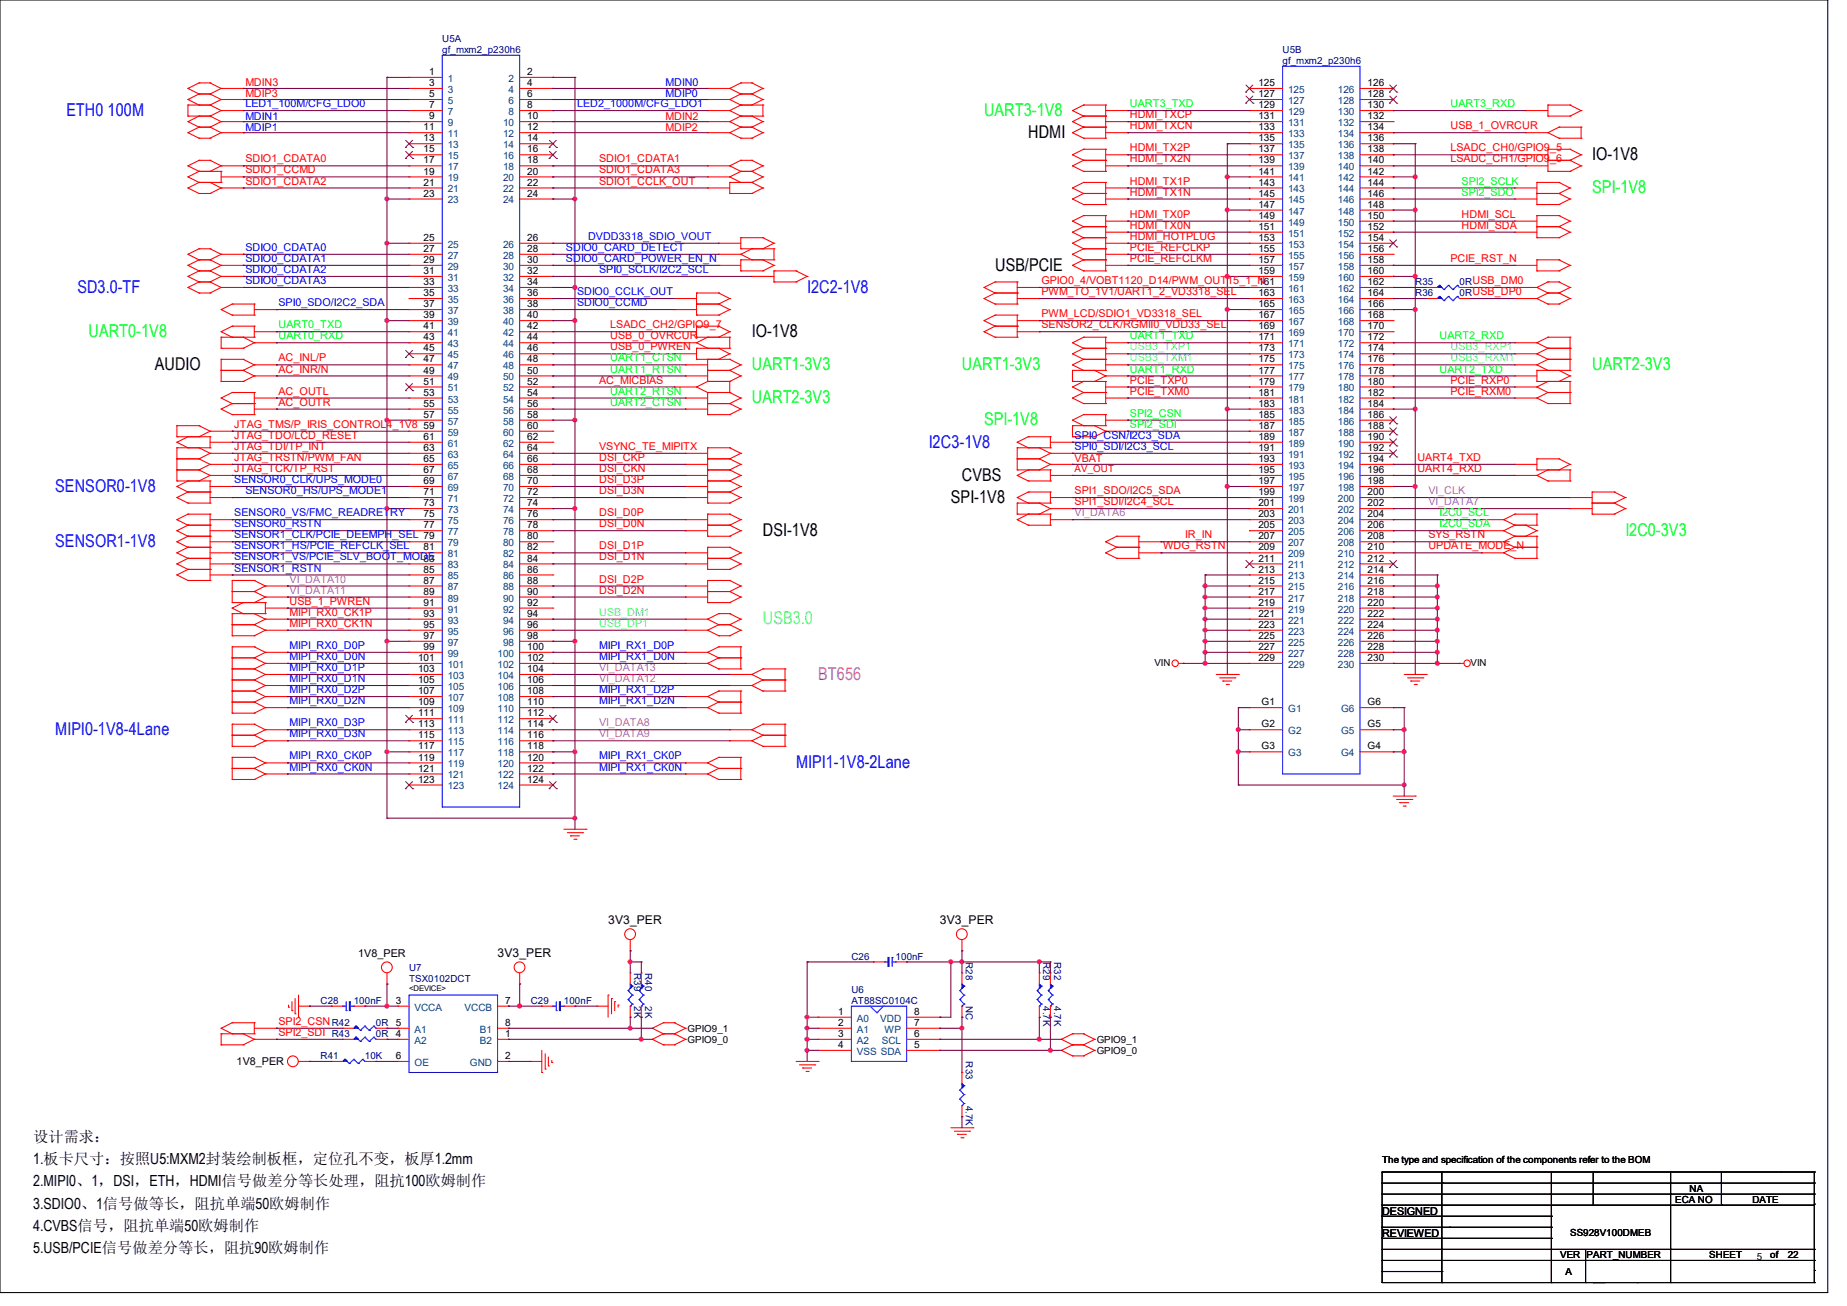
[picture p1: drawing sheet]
<svg xmlns="http://www.w3.org/2000/svg" width="297mm" height="210mm" viewBox="0 0 297 210" stroke-linecap="round" stroke-linejoin="round" font-family="sans-serif">
<defs><g id="words">
<g font-size="2.8" fill="#00f">
<text x="10.7" y="18.6">ETH0 100M</text>
<text x="12.4" y="47.1">SD3.0-TF</text>
<text x="129.8" y="47.1">I2C2-1V8</text>
<text x="149.4" y="72">I2C3-1V8</text>
<text x="8.9" y="79.1">SENSOR0-1V8</text>
<text x="8.9" y="88">SENSOR1-1V8</text>
<text x="8.9" y="118.2">MIPI0-1V8-4Lane</text>
<text x="128" y="123.5">MIPI1-1V8-2Lane</text>
</g>
<g font-size="2.8" fill="#0f0">
<text x="158.2" y="18.6">UART3-1V8</text>
<text x="256" y="31.1">SPI-1V8</text>
<text x="14.2" y="54.2">UART0-1V8</text>
<text x="120.9" y="59.5">UART1-3V3</text>
<text x="154.7" y="59.5">UART1-3V3</text>
<text x="256" y="59.5">UART2-3V3</text>
<text x="120.9" y="64.9">UART2-3V3</text>
<text x="158.2" y="68.4">SPI-1V8</text>
<text x="261.4" y="86.2">I2C0-3V3</text>
</g>
<g font-size="2.8">
<text x="165.4" y="22.2">HDMI</text>
<text x="256" y="25.7">IO-1V8</text>
<text x="160" y="43.5">USB/PCIE</text>
<text x="24.9" y="59.5">AUDIO</text>
<text x="120.9" y="54.2">IO-1V8</text>
<text x="154.7" y="77.3">CVBS</text>
<text x="152.9" y="80.9">SPI-1V8</text>
<text x="122.7" y="86.2">DSI-1V8</text>
</g>
<text font-size="2.8" fill="#0ff" x="122.7" y="100.4">USB3.0</text>
<text font-size="2.8" fill="#f0f" x="131.6" y="109.3">BT656</text>
<g font-size="2.5">
<text x="5.3" y="183.7">设计需求：</text>
<text x="5.3" y="187.2">1.板卡尺寸：按照U5:MXM2封装绘制板框，定位孔不变，板厚1.2mm</text>
<text x="5.3" y="190.8">2.MIPI0、1，DSI，ETH，HDMI信号做差分等长处理，阻抗100欧姆制作</text>
<text x="5.3" y="194.4">3.SDIO0、1信号做等长，阻抗单端50欧姆制作</text>
<text x="5.3" y="197.9">4.CVBS信号，阻抗单端50欧姆制作</text>
<text x="5.3" y="201.5">5.USB/PCIE信号做差分等长，阻抗90欧姆制作</text>
</g>
<g font-size="1.9">
<text x="97.8" y="148.6">3V3_PER</text>
<text x="151.1" y="148.6">3V3_PER</text>
<text x="80" y="154">3V3_PER</text>
</g>
<g font-size="1.7" fill="#f00">
<text x="39.5" y="13.9">MDIN3</text>
<text x="39.5" y="15.7">MDIP3</text>
<text x="107" y="19.2">MDIN2</text>
<text x="107" y="21">MDIP2</text>
<text x="181.7" y="20.8">HDMI_TXCN</text>
<text x="181.7" y="19">HDMI_TXCP</text>
<text x="233.3" y="20.8">USB_1_OVRCUR</text>
<text x="39.5" y="26.1">SDIO1_CDATA0</text>
<text x="39.5" y="27.9">SDIO1_CCMD</text>
<text x="39.5" y="29.7">SDIO1_CDATA2</text>
<text x="96.4" y="29.7">SDIO1_CCLK_OUT</text>
<text x="96.4" y="26.1">SDIO1_CDATA1</text>
<text x="96.4" y="27.9">SDIO1_CDATA3</text>
<text x="181.7" y="26.1">HDMI_TX2N</text>
<text x="181.7" y="24.3">HDMI_TX2P</text>
<text x="181.7" y="29.7">HDMI_TX1P</text>
<text x="233.3" y="24.3">LSADC_CH0/GPIO9_5</text>
<text x="233.3" y="26.1">LSADC_CH1/GPIO9_6</text>
<text x="181.7" y="31.5">HDMI_TX1N</text>
<text x="181.7" y="35">HDMI_TX0P</text>
<text x="235" y="35">HDMI_SCL</text>
<text x="181.7" y="36.8">HDMI_TX0N</text>
<text x="181.7" y="38.6">HDMI_HOTPLUG</text>
<text x="181.7" y="40.3">PCIE_REFCLKP</text>
<text x="235" y="36.8">HDMI_SDA</text>
<text x="167.5" y="45.7">GPIO0_4/VOBT1120_D14/PWM_OUT15_1_N</text>
<text x="167.5" y="47.5">PWM_TO_1V1/UART1_2_VD3318_SEL</text>
<text x="181.7" y="42.1">PCIE_REFCLKM</text>
<text x="233.3" y="42.1">PCIE_RST_N</text>
<text x="98.1" y="52.8">LSADC_CH2/GPIO9_7</text>
<text x="167.5" y="51">PWM_LCD/SDIO1_VD3318_SEL</text>
<text x="167.5" y="52.8">SENSOR2_CLK/RGMII0_VDD33_SEL</text>
<text x="44.8" y="58.1">AC_INL/P</text>
<text x="44.8" y="59.9">AC_INR/N</text>
<text x="98.1" y="54.6">USB_0_OVRCUR</text>
<text x="98.1" y="56.3">USB_0_PWREN</text>
<text x="44.8" y="63.5">AC_OUTL</text>
<text x="44.8" y="65.2">AC_OUTR</text>
<text x="96.4" y="61.7">AC_MICBIAS</text>
<text x="181.7" y="63.5">PCIE_TXM0</text>
<text x="181.7" y="61.7">PCIE_TXP0</text>
<text x="233.3" y="63.5">PCIE_RXM0</text>
<text x="233.3" y="61.7">PCIE_RXP0</text>
<text x="37.7" y="70.6">JTAG_TDO/LCD_RESET</text>
<text x="37.7" y="68.8">JTAG_TMS/P_IRIS_CONTROL4_1V8</text>
<text x="37.7" y="75.9">JTAG_TCK/TP_RST</text>
<text x="37.7" y="72.3">JTAG_TDI/TP_INT</text>
<text x="37.7" y="74.1">JTAG_TRSTN/PWM_FAN</text>
<text x="96.4" y="75.9">DSI_CKN</text>
<text x="96.4" y="74.1">DSI_CKP</text>
<text x="96.4" y="77.7">DSI_D3P</text>
<text x="96.4" y="72.3">VSYNC_TE_MIPITX</text>
<text x="172.8" y="74.3">VBAT</text>
<text x="227.9" y="75.9">UART4_RXD</text>
<text x="227.9" y="74.1">UART4_TXD</text>
<text x="96.4" y="83">DSI_D0P</text>
<text x="96.4" y="79.5">DSI_D3N</text>
<text x="172.8" y="81.2">SPI1_SDI/I2C4_SCL</text>
<text x="172.8" y="79.5">SPI1_SDO/I2C5_SDA</text>
<text x="96.4" y="84.8">DSI_D0N</text>
<text x="96.4" y="88.3">DSI_D1P</text>
<text x="187" y="88.3">WDG_RSTN</text>
<text x="190.6" y="86.6">IR_IN</text>
<text x="229.7" y="86.6">SYS_RSTN</text>
<text x="229.7" y="88.3">UPDATE_MODE_N</text>
<text x="96.4" y="90.1">DSI_D1N</text>
<text x="96.4" y="95.5">DSI_D2N</text>
<text x="96.4" y="93.7">DSI_D2P</text>
<text x="46.6" y="100.8">MIPI_RX0_CK1N</text>
<text x="46.6" y="99">MIPI_RX0_CK1P</text>
<text x="46.6" y="97.2">USB_1_PWREN</text>
<text x="44.8" y="164.8">SPI2_CSNR42</text>
<text x="44.8" y="166.6">SPI2_SDI R43</text>
</g>
<g font-size="1.7" fill="#00f">
<text x="39.5" y="17.2">LED1_100M/CFG_LDO0</text>
<text x="92.8" y="17.2">LED2_1000M/CFG_LDO1</text>
<text x="107" y="13.9">MDIN0</text>
<text x="107" y="15.7">MDIP0</text>
<text x="39.5" y="19.2">MDIN1</text>
<text x="39.5" y="21">MDIP1</text>
<text x="39.5" y="40.3">SDIO0_CDATA0</text>
<text x="91" y="40.3">SDIO0_CARD_DETECT</text>
<text x="94.6" y="38.6">DVDD3318_SDIO_VOUT</text>
<text x="39.5" y="42.1">SDIO0_CDATA1</text>
<text x="39.5" y="43.9">SDIO0_CDATA2</text>
<text x="39.5" y="45.7">SDIO0_CDATA3</text>
<text x="91" y="42.1">SDIO0_CARD_POWER_EN_N</text>
<text x="92.8" y="47.5">SDIO0_CCLK_OUT</text>
<text x="96.4" y="43.9">SPI0_SCLK/I2C2_SCL</text>
<text x="44.8" y="49.2">SPI0_SDO/I2C2_SDA</text>
<text x="92.8" y="49.2">SDIO0_CCMD</text>
<text x="172.8" y="70.6">SPI0_CSN/I2C3_SDA</text>
<text x="37.7" y="77.7">SENSOR0_CLK/UPS_MODE0</text>
<text x="172.8" y="72.3">SPI0_SDI/I2C3_SCL</text>
<text x="37.7" y="83">SENSOR0_VS/FMC_READRETRY</text>
<text x="39.5" y="79.5">SENSOR0_HS/UPS_MODE1</text>
<text x="37.7" y="84.8">SENSOR0_RSTN</text>
<text x="37.7" y="86.6">SENSOR1_CLK/PCIE_DEEMPH_SEL 79</text>
<text x="37.7" y="88.3">SENSOR1_HS/PCIE_REFCLK_SEL</text>
<text x="37.7" y="91.9">SENSOR1_RSTN</text>
<text x="37.7" y="90.1">SENSOR1_VS/PCIE_SLV_BOOT_MODE</text>
<text x="46.6" y="106.1">MIPI_RX0_D0N</text>
<text x="46.6" y="104.4">MIPI_RX0_D0P</text>
<text x="46.6" y="107.9">MIPI_RX0_D1P</text>
<text x="96.4" y="106.1">MIPI_RX1_D0N</text>
<text x="96.4" y="104.4">MIPI_RX1_D0P</text>
<text x="46.6" y="109.7">MIPI_RX0_D1N</text>
<text x="46.6" y="113.2">MIPI_RX0_D2N</text>
<text x="46.6" y="111.5">MIPI_RX0_D2P</text>
<text x="96.4" y="113.2">MIPI_RX1_D2N</text>
<text x="96.4" y="111.5">MIPI_RX1_D2P</text>
<text x="46.6" y="118.6">MIPI_RX0_D3N</text>
<text x="46.6" y="116.8">MIPI_RX0_D3P</text>
<text x="46.6" y="123.9">MIPI_RX0_CK0N</text>
<text x="46.6" y="122.1">MIPI_RX0_CK0P</text>
<text x="96.4" y="123.9">MIPI_RX1_CK0N</text>
<text x="96.4" y="122.1">MIPI_RX1_CK0P</text>
</g>
<g font-size="1.7" fill="#0f0">
<text x="181.7" y="17.2">UART3_TXD</text>
<text x="233.3" y="17.2">UART3_RXD</text>
<text x="235" y="29.7">SPI2_SCLK</text>
<text x="235" y="31.5">SPI2_SDO</text>
<text x="44.8" y="52.8">UART0_TXD</text>
<text x="44.8" y="54.6">UART0_RXD</text>
<text x="98.1" y="58.1">UART1_CTSN</text>
<text x="98.1" y="59.9">UART1_RTSN</text>
<text x="181.7" y="54.6">UART1_TXD</text>
<text x="181.7" y="59.9">UART1_RXD</text>
<text x="231.5" y="59.9">UART2_TXD</text>
<text x="231.5" y="54.6">UART2_RXD</text>
<text x="98.1" y="63.5">UART2_RTSN</text>
<text x="98.1" y="65.2">UART2_CTSN</text>
<text x="181.7" y="67">SPI2_CSN</text>
<text x="181.7" y="68.8">SPI2_SDI</text>
<text x="231.5" y="83">I2C0_SCL</text>
<text x="231.5" y="84.8">I2C0_SDA</text>
</g>
<g font-size="1.7" fill="#0ff">
<text x="181.7" y="58.1">USB3_TXM1</text>
<text x="181.7" y="56.3">USB3_TXP1</text>
<text x="233.3" y="58.1">USB3_RXM1</text>
<text x="233.3" y="56.3">USB3_RXP1</text>
<text x="96.4" y="99">USB_DM1</text>
<text x="96.4" y="100.8">USB_DP1</text>
</g>
<g font-size="1.7" fill="#f0f">
<text x="172.8" y="83">VI_DATA6</text>
<text x="229.7" y="79.5">VI_CLK</text>
<text x="229.7" y="81.2">VI_DATA7</text>
<text x="46.6" y="95.5">VI_DATA11</text>
<text x="46.6" y="93.7">VI_DATA10</text>
<text x="96.4" y="107.9">VI_DATA13</text>
<text x="96.4" y="109.7">VI_DATA12</text>
<text x="96.4" y="118.6">VI_DATA9</text>
<text x="96.4" y="116.8">VI_DATA8</text>
</g>
<g font-size="1.7">
<text x="57.6" y="154">1V8_PER</text>
<text x="38.1" y="171.2">1V8_PER</text>
<text x="222.2" y="195.4">DESIGNED</text>
<text x="222.2" y="199">REVIEWED</text>
</g>
<g font-size="1.6" fill="#000080">
<text x="71.1" y="6.8">U5A</text>
<text x="71.1" y="8.6">gf_mxm2_p230h6</text>
<text x="206.2" y="8.6">U5B</text>
<text x="206.2" y="10.3">gf_mxm2_p230h6</text>
<text x="227.6" y="45.9">R35</text>
<text x="227.6" y="47.7">R36</text>
<text x="234.7" y="45.9">0RUSB_DM0</text>
<text x="234.7" y="47.7">0RUSB_DP0</text>
<text x="136.9" y="154.3">C26</text>
<text x="144" y="154.3">100nF</text>
<text x="155.3" y="154.7" transform="rotate(90 155.3 154.7)">R28</text>
<text x="167.8" y="154.7" transform="rotate(90 167.8 154.7)">R29</text>
<text x="169.5" y="154.7" transform="rotate(90 169.5 154.7)">R32</text>
<text x="51.6" y="161.5">C28</text>
<text x="56.9" y="161.5">100nF</text>
<text x="65.8" y="156.1">U7</text>
<text x="65.8" y="157.9">TSX0102DCT</text>
<text x="85.3" y="161.5">C29</text>
<text x="90.7" y="161.5">100nF</text>
<text x="102" y="156.5" transform="rotate(90 102 156.5)">R39</text>
<text x="102" y="161.8" transform="rotate(90 102 161.8)">2K</text>
<text x="103.8" y="156.5" transform="rotate(90 103.8 156.5)">R40</text>
<text x="103.8" y="161.8" transform="rotate(90 103.8 161.8)">2K</text>
<text x="136.9" y="159.7">U6</text>
<text x="136.9" y="161.5">AT88SC0104C</text>
<text x="155.3" y="161.8" transform="rotate(90 155.3 161.8)">NC</text>
<text x="167.8" y="161.8" transform="rotate(90 167.8 161.8)">4.7K</text>
<text x="169.5" y="161.8" transform="rotate(90 169.5 161.8)">4.7K</text>
<text x="60.5" y="165">0R</text>
<text x="60.5" y="166.8">0R</text>
<text x="51.6" y="170.3">R41</text>
<text x="58.7" y="170.3">10K</text>
<text x="155.3" y="170.7" transform="rotate(90 155.3 170.7)">R33</text>
<text x="155.3" y="177.8" transform="rotate(90 155.3 177.8)">4.7K</text>
</g>
<g font-size="1.6">
<text x="69" y="12.1">1</text>
<text x="69" y="13.8">3</text>
<text x="69" y="15.6">5</text>
<text x="69" y="17.4">7</text>
<text x="84.8" y="12.1">2</text>
<text x="84.8" y="13.8">4</text>
<text x="84.8" y="15.6">6</text>
<text x="84.8" y="17.4">8</text>
<text x="202.4" y="13.8">125</text>
<text x="202.4" y="15.6">127</text>
<text x="202.4" y="17.4">129</text>
<text x="219.9" y="13.8">126</text>
<text x="219.9" y="15.6">128</text>
<text x="219.9" y="17.4">130</text>
<text x="68.1" y="21">11</text>
<text x="68.1" y="22.7">13</text>
<text x="69" y="19.2">9</text>
<text x="84.8" y="19.2">10</text>
<text x="84.8" y="21">12</text>
<text x="84.8" y="22.7">14</text>
<text x="202.4" y="19.2">131</text>
<text x="202.4" y="21">133</text>
<text x="202.4" y="22.7">135</text>
<text x="219.9" y="19.2">132</text>
<text x="219.9" y="21">134</text>
<text x="219.9" y="22.7">136</text>
<text x="68.1" y="24.5">15</text>
<text x="68.1" y="26.3">17</text>
<text x="68.1" y="28.1">19</text>
<text x="68.1" y="29.8">21</text>
<text x="84.8" y="24.5">16</text>
<text x="84.8" y="26.3">18</text>
<text x="84.8" y="28.1">20</text>
<text x="84.8" y="29.8">22</text>
<text x="202.4" y="24.5">137</text>
<text x="202.4" y="26.3">139</text>
<text x="202.4" y="28.1">141</text>
<text x="202.4" y="29.8">143</text>
<text x="219.9" y="24.5">138</text>
<text x="219.9" y="26.3">140</text>
<text x="219.9" y="28.1">142</text>
<text x="219.9" y="29.8">144</text>
<text x="68.1" y="31.6">23</text>
<text x="84.8" y="31.6">24</text>
<text x="202.4" y="31.6">145</text>
<text x="202.4" y="33.4">147</text>
<text x="202.4" y="35.2">149</text>
<text x="219.9" y="31.6">146</text>
<text x="219.9" y="33.4">148</text>
<text x="219.9" y="35.2">150</text>
<text x="68.1" y="38.7">25</text>
<text x="68.1" y="40.5">27</text>
<text x="84.8" y="38.7">26</text>
<text x="84.8" y="40.5">28</text>
<text x="202.4" y="37">151</text>
<text x="202.4" y="38.7">153</text>
<text x="202.4" y="40.5">155</text>
<text x="219.9" y="37">152</text>
<text x="219.9" y="38.7">154</text>
<text x="219.9" y="40.5">156</text>
<text x="68.1" y="42.3">29</text>
<text x="68.1" y="44.1">31</text>
<text x="68.1" y="45.8">33</text>
<text x="68.1" y="47.6">35</text>
<text x="84.8" y="42.3">30</text>
<text x="84.8" y="44.1">32</text>
<text x="84.8" y="45.8">34</text>
<text x="84.8" y="47.6">36</text>
<text x="202.4" y="42.3">157</text>
<text x="202.4" y="44.1">159</text>
<text x="202.4" y="45.8">161</text>
<text x="202.4" y="47.6">163</text>
<text x="219.9" y="42.3">158</text>
<text x="219.9" y="44.1">160</text>
<text x="219.9" y="45.8">162</text>
<text x="219.9" y="47.6">164</text>
<text x="68.1" y="49.4">37</text>
<text x="68.1" y="51.2">39</text>
<text x="68.1" y="53">41</text>
<text x="84.8" y="49.4">38</text>
<text x="84.8" y="51.2">40</text>
<text x="84.8" y="53">42</text>
<text x="202.4" y="49.4">165</text>
<text x="202.4" y="51.2">167</text>
<text x="202.4" y="53">169</text>
<text x="219.9" y="49.4">166</text>
<text x="219.9" y="51.2">168</text>
<text x="219.9" y="53">170</text>
<text x="68.1" y="54.7">43</text>
<text x="68.1" y="56.5">45</text>
<text x="68.1" y="58.3">47</text>
<text x="84.8" y="54.7">44</text>
<text x="84.8" y="56.5">46</text>
<text x="84.8" y="58.3">48</text>
<text x="202.4" y="54.7">171</text>
<text x="202.4" y="56.5">173</text>
<text x="202.4" y="58.3">175</text>
<text x="219.9" y="54.7">172</text>
<text x="219.9" y="56.5">174</text>
<text x="219.9" y="58.3">176</text>
<text x="68.1" y="60.1">49</text>
<text x="68.1" y="61.8">51</text>
<text x="68.1" y="63.6">53</text>
<text x="68.1" y="65.4">55</text>
<text x="84.8" y="60.1">50</text>
<text x="84.8" y="61.8">52</text>
<text x="84.8" y="63.6">54</text>
<text x="84.8" y="65.4">56</text>
<text x="202.4" y="60.1">177</text>
<text x="202.4" y="61.8">179</text>
<text x="202.4" y="63.6">181</text>
<text x="202.4" y="65.4">183</text>
<text x="219.9" y="60.1">178</text>
<text x="219.9" y="61.8">180</text>
<text x="219.9" y="63.6">182</text>
<text x="219.9" y="65.4">184</text>
<text x="68.1" y="67.2">57</text>
<text x="68.1" y="69">59</text>
<text x="68.1" y="70.7">61</text>
<text x="84.8" y="67.2">58</text>
<text x="84.8" y="69">60</text>
<text x="84.8" y="70.7">62</text>
<text x="202.4" y="67.2">185</text>
<text x="202.4" y="69">187</text>
<text x="202.4" y="70.7">189</text>
<text x="219.9" y="67.2">186</text>
<text x="219.9" y="69">188</text>
<text x="219.9" y="70.7">190</text>
<text x="68.1" y="72.5">63</text>
<text x="68.1" y="74.3">65</text>
<text x="68.1" y="76.1">67</text>
<text x="68.1" y="77.9">69</text>
<text x="84.8" y="72.5">64</text>
<text x="84.8" y="74.3">66</text>
<text x="84.8" y="76.1">68</text>
<text x="84.8" y="77.9">70</text>
<text x="202.4" y="72.5">191</text>
<text x="202.4" y="74.3">193</text>
<text x="202.4" y="76.1">195</text>
<text x="202.4" y="77.9">197</text>
<text x="219.9" y="72.5">192</text>
<text x="219.9" y="74.3">194</text>
<text x="219.9" y="76.1">196</text>
<text x="219.9" y="77.9">198</text>
<text x="68.1" y="79.6">71</text>
<text x="68.1" y="81.4">73</text>
<text x="68.1" y="83.2">75</text>
<text x="84.8" y="79.6">72</text>
<text x="84.8" y="81.4">74</text>
<text x="84.8" y="83.2">76</text>
<text x="202.4" y="79.6">199</text>
<text x="202.4" y="81.4">201</text>
<text x="202.4" y="83.2">203</text>
<text x="219.9" y="79.6">200</text>
<text x="219.9" y="81.4">202</text>
<text x="219.9" y="83.2">204</text>
<text x="68.1" y="85">77</text>
<text x="68.1" y="88.5">81</text>
<text x="84.8" y="85">78</text>
<text x="84.8" y="86.7">80</text>
<text x="84.8" y="88.5">82</text>
<text x="202.4" y="85">205</text>
<text x="202.4" y="86.7">207</text>
<text x="202.4" y="88.5">209</text>
<text x="219.9" y="85">206</text>
<text x="219.9" y="86.7">208</text>
<text x="219.9" y="88.5">210</text>
<text x="68.1" y="90.3">83</text>
<text x="68.1" y="92.1">85</text>
<text x="68.1" y="93.9">87</text>
<text x="68.1" y="95.6">89</text>
<text x="84.8" y="90.3">84</text>
<text x="84.8" y="92.1">86</text>
<text x="84.8" y="93.9">88</text>
<text x="84.8" y="95.6">90</text>
<text x="202.4" y="90.3">211</text>
<text x="202.4" y="92.1">213</text>
<text x="202.4" y="93.9">215</text>
<text x="202.4" y="95.6">217</text>
<text x="219.9" y="90.3">212</text>
<text x="219.9" y="92.1">214</text>
<text x="219.9" y="93.9">216</text>
<text x="219.9" y="95.6">218</text>
<text x="68.1" y="97.4">91</text>
<text x="68.1" y="99.2">93</text>
<text x="68.1" y="101">95</text>
<text x="84.8" y="97.4">92</text>
<text x="84.8" y="99.2">94</text>
<text x="84.8" y="101">96</text>
<text x="202.4" y="97.4">219</text>
<text x="202.4" y="99.2">221</text>
<text x="202.4" y="101">223</text>
<text x="219.9" y="97.4">220</text>
<text x="219.9" y="99.2">222</text>
<text x="219.9" y="101">224</text>
<text x="67.2" y="106.3">101</text>
<text x="68.1" y="102.7">97</text>
<text x="68.1" y="104.5">99</text>
<text x="84.8" y="102.7">98</text>
<text x="84.8" y="104.5">100</text>
<text x="84.8" y="106.3">102</text>
<text x="185.6" y="107.1">VIN</text>
<text x="202.4" y="102.7">225</text>
<text x="202.4" y="104.5">227</text>
<text x="202.4" y="106.3">229</text>
<text x="219.9" y="102.7">226</text>
<text x="219.9" y="104.5">228</text>
<text x="219.9" y="106.3">230</text>
<text x="236.5" y="107.1">VIN</text>
<text x="67.2" y="108.1">103</text>
<text x="67.2" y="109.9">105</text>
<text x="67.2" y="111.6">107</text>
<text x="67.2" y="113.4">109</text>
<text x="84.8" y="108.1">104</text>
<text x="84.8" y="109.9">106</text>
<text x="84.8" y="111.6">108</text>
<text x="84.8" y="113.4">110</text>
<text x="202.9" y="113.4">G1</text>
<text x="219.9" y="113.4">G6</text>
<text x="67.2" y="115.2">111</text>
<text x="67.2" y="117">113</text>
<text x="67.2" y="118.7">115</text>
<text x="84.8" y="115.2">112</text>
<text x="84.8" y="117">114</text>
<text x="84.8" y="118.7">116</text>
<text x="202.9" y="117">G2</text>
<text x="219.9" y="117">G5</text>
<text x="67.2" y="120.5">117</text>
<text x="67.2" y="122.3">119</text>
<text x="67.2" y="124.1">121</text>
<text x="67.2" y="125.9">123</text>
<text x="84.8" y="120.5">118</text>
<text x="84.8" y="122.3">120</text>
<text x="84.8" y="124.1">122</text>
<text x="84.8" y="125.9">124</text>
<text x="202.9" y="120.5">G3</text>
<text x="219.9" y="120.5">G4</text>
<text x="63.7" y="161.4">3</text>
<text x="81.2" y="161.4">7</text>
<text x="63.7" y="165">5</text>
<text x="63.7" y="166.8">4</text>
<text x="81.2" y="166.8">1</text>
<text x="81.2" y="165">8</text>
<text x="110.6" y="165.9">GPIO9_1</text>
<text x="110.6" y="167.7">GPIO9_0</text>
<text x="134.8" y="163.2">1</text>
<text x="134.8" y="165">2</text>
<text x="134.8" y="166.8">3</text>
<text x="147" y="166.8">6</text>
<text x="147" y="165">7</text>
<text x="147" y="163.2">8</text>
<text x="176.4" y="167.7">GPIO9_1</text>
<text x="63.7" y="170.3">6</text>
<text x="81.2" y="170.3">2</text>
<text x="134.8" y="168.5">4</text>
<text x="147" y="168.5">5</text>
<text x="176.4" y="169.5">GPIO9_0</text>
<text x="222.2" y="187.1">The type and specification of the components refer to the BOM</text>
<text x="271.7" y="191.7">NA</text>
<text x="269.4" y="193.5">ECA NO</text>
<text x="281.8" y="193.5">DATE</text>
<text x="250.9" y="202.4">VER</text>
<text x="252.5" y="198.8">SS928V100DMEB</text>
<text x="255.1" y="202.4">PART_NUMBER</text>
<text x="274.9" y="202.4">SHEET</text>
<text x="282.5" y="202.7">5</text>
<text x="284.6" y="202.4">of</text>
<text x="287.5" y="202.4">22</text>
<text x="251.8" y="205">A</text>
</g>
<g font-size="1.6" fill="#004080">
<text x="72" y="13.2">1</text>
<text x="72" y="14.9">3</text>
<text x="72" y="16.7">5</text>
<text x="81.8" y="13.2">2</text>
<text x="81.8" y="14.9">4</text>
<text x="81.8" y="16.7">6</text>
<text x="207.1" y="14.9">125</text>
<text x="207.1" y="16.7">127</text>
<text x="215.1" y="14.9">126</text>
<text x="215.1" y="16.7">128</text>
<text x="72" y="18.5">7</text>
<text x="72" y="20.3">9</text>
<text x="72" y="22.1">11</text>
<text x="72" y="23.8">13</text>
<text x="80.9" y="20.3">10</text>
<text x="80.9" y="22.1">12</text>
<text x="80.9" y="23.8">14</text>
<text x="81.8" y="18.5">8</text>
<text x="207.1" y="18.5">129</text>
<text x="207.1" y="20.3">131</text>
<text x="207.1" y="22.1">133</text>
<text x="207.1" y="23.8">135</text>
<text x="215.1" y="18.5">130</text>
<text x="215.1" y="20.3">132</text>
<text x="215.1" y="22.1">134</text>
<text x="215.1" y="23.8">136</text>
<text x="72" y="25.6">15</text>
<text x="72" y="27.4">17</text>
<text x="72" y="29.2">19</text>
<text x="80.9" y="25.6">16</text>
<text x="80.9" y="27.4">18</text>
<text x="80.9" y="29.2">20</text>
<text x="207.1" y="25.6">137</text>
<text x="207.1" y="27.4">139</text>
<text x="207.1" y="29.2">141</text>
<text x="215.1" y="25.6">138</text>
<text x="215.1" y="27.4">140</text>
<text x="215.1" y="29.2">142</text>
<text x="72" y="30.9">21</text>
<text x="72" y="32.7">23</text>
<text x="80.9" y="30.9">22</text>
<text x="80.9" y="32.7">24</text>
<text x="207.1" y="30.9">143</text>
<text x="207.1" y="32.7">145</text>
<text x="207.1" y="34.5">147</text>
<text x="215.1" y="30.9">144</text>
<text x="215.1" y="32.7">146</text>
<text x="215.1" y="34.5">148</text>
<text x="72" y="39.8">25</text>
<text x="72" y="41.6">27</text>
<text x="80.9" y="39.8">26</text>
<text x="80.9" y="41.6">28</text>
<text x="207.1" y="36.3">149</text>
<text x="207.1" y="38.1">151</text>
<text x="207.1" y="39.8">153</text>
<text x="207.1" y="41.6">155</text>
<text x="215.1" y="36.3">150</text>
<text x="215.1" y="38.1">152</text>
<text x="215.1" y="39.8">154</text>
<text x="215.1" y="41.6">156</text>
<text x="72" y="43.4">29</text>
<text x="72" y="45.2">31</text>
<text x="72" y="46.9">33</text>
<text x="80.9" y="43.4">30</text>
<text x="80.9" y="45.2">32</text>
<text x="80.9" y="46.9">34</text>
<text x="207.1" y="43.4">157</text>
<text x="207.1" y="45.2">159</text>
<text x="207.1" y="46.9">161</text>
<text x="215.1" y="43.4">158</text>
<text x="215.1" y="45.2">160</text>
<text x="215.1" y="46.9">162</text>
<text x="72" y="48.7">35</text>
<text x="72" y="50.5">37</text>
<text x="72" y="52.3">39</text>
<text x="80.9" y="48.7">36</text>
<text x="80.9" y="50.5">38</text>
<text x="80.9" y="52.3">40</text>
<text x="207.1" y="48.7">163</text>
<text x="207.1" y="50.5">165</text>
<text x="207.1" y="52.3">167</text>
<text x="215.1" y="48.7">164</text>
<text x="215.1" y="50.5">166</text>
<text x="215.1" y="52.3">168</text>
<text x="72" y="54.1">41</text>
<text x="72" y="55.8">43</text>
<text x="72" y="57.6">45</text>
<text x="72" y="59.4">47</text>
<text x="80.9" y="54.1">42</text>
<text x="80.9" y="55.8">44</text>
<text x="80.9" y="57.6">46</text>
<text x="80.9" y="59.4">48</text>
<text x="207.1" y="54.1">169</text>
<text x="207.1" y="55.8">171</text>
<text x="207.1" y="57.6">173</text>
<text x="207.1" y="59.4">175</text>
<text x="215.1" y="54.1">170</text>
<text x="215.1" y="55.8">172</text>
<text x="215.1" y="57.6">174</text>
<text x="215.1" y="59.4">176</text>
<text x="72" y="61.2">49</text>
<text x="72" y="62.9">51</text>
<text x="72" y="64.7">53</text>
<text x="80.9" y="61.2">50</text>
<text x="80.9" y="62.9">52</text>
<text x="80.9" y="64.7">54</text>
<text x="207.1" y="61.2">177</text>
<text x="207.1" y="62.9">179</text>
<text x="207.1" y="64.7">181</text>
<text x="215.1" y="61.2">178</text>
<text x="215.1" y="62.9">180</text>
<text x="215.1" y="64.7">182</text>
<text x="72" y="66.5">55</text>
<text x="72" y="68.3">57</text>
<text x="72" y="70.1">59</text>
<text x="72" y="71.8">61</text>
<text x="80.9" y="66.5">56</text>
<text x="80.9" y="68.3">58</text>
<text x="80.9" y="70.1">60</text>
<text x="80.9" y="71.8">62</text>
<text x="207.1" y="66.5">183</text>
<text x="207.1" y="68.3">185</text>
<text x="207.1" y="70.1">187</text>
<text x="207.1" y="71.8">189</text>
<text x="215.1" y="66.5">184</text>
<text x="215.1" y="68.3">186</text>
<text x="215.1" y="70.1">188</text>
<text x="215.1" y="71.8">190</text>
<text x="72" y="73.6">63</text>
<text x="72" y="75.4">65</text>
<text x="72" y="77.2">67</text>
<text x="80.9" y="73.6">64</text>
<text x="80.9" y="75.4">66</text>
<text x="80.9" y="77.2">68</text>
<text x="207.1" y="73.6">191</text>
<text x="207.1" y="75.4">193</text>
<text x="207.1" y="77.2">195</text>
<text x="215.1" y="73.6">192</text>
<text x="215.1" y="75.4">194</text>
<text x="215.1" y="77.2">196</text>
<text x="72" y="79">69</text>
<text x="72" y="80.7">71</text>
<text x="72" y="82.5">73</text>
<text x="80.9" y="79">70</text>
<text x="80.9" y="80.7">72</text>
<text x="80.9" y="82.5">74</text>
<text x="207.1" y="79">197</text>
<text x="207.1" y="80.7">199</text>
<text x="207.1" y="82.5">201</text>
<text x="215.1" y="79">198</text>
<text x="215.1" y="80.7">200</text>
<text x="215.1" y="82.5">202</text>
<text x="72" y="84.3">75</text>
<text x="72" y="86.1">77</text>
<text x="72" y="87.8">79</text>
<text x="72" y="89.6">81</text>
<text x="80.9" y="84.3">76</text>
<text x="80.9" y="86.1">78</text>
<text x="80.9" y="87.8">80</text>
<text x="80.9" y="89.6">82</text>
<text x="207.1" y="84.3">203</text>
<text x="207.1" y="86.1">205</text>
<text x="207.1" y="87.8">207</text>
<text x="207.1" y="89.6">209</text>
<text x="215.1" y="84.3">204</text>
<text x="215.1" y="86.1">206</text>
<text x="215.1" y="87.8">208</text>
<text x="215.1" y="89.6">210</text>
<text x="72" y="91.4">83</text>
<text x="72" y="93.2">85</text>
<text x="72" y="95">87</text>
<text x="80.9" y="91.4">84</text>
<text x="80.9" y="93.2">86</text>
<text x="80.9" y="95">88</text>
<text x="207.1" y="91.4">211</text>
<text x="207.1" y="93.2">213</text>
<text x="207.1" y="95">215</text>
<text x="215.1" y="91.4">212</text>
<text x="215.1" y="93.2">214</text>
<text x="215.1" y="95">216</text>
<text x="72" y="96.7">89</text>
<text x="72" y="98.5">91</text>
<text x="72" y="100.3">93</text>
<text x="80.9" y="96.7">90</text>
<text x="80.9" y="98.5">92</text>
<text x="80.9" y="100.3">94</text>
<text x="207.1" y="96.7">217</text>
<text x="207.1" y="98.5">219</text>
<text x="207.1" y="100.3">221</text>
<text x="215.1" y="96.7">218</text>
<text x="215.1" y="98.5">220</text>
<text x="215.1" y="100.3">222</text>
<text x="72" y="102.1">95</text>
<text x="72" y="103.8">97</text>
<text x="72" y="105.6">99</text>
<text x="72" y="107.4">101</text>
<text x="80" y="105.6">100</text>
<text x="80" y="107.4">102</text>
<text x="80.9" y="102.1">96</text>
<text x="80.9" y="103.8">98</text>
<text x="207.1" y="102.1">223</text>
<text x="207.1" y="103.8">225</text>
<text x="207.1" y="105.6">227</text>
<text x="207.1" y="107.4">229</text>
<text x="215.1" y="102.1">224</text>
<text x="215.1" y="103.8">226</text>
<text x="215.1" y="105.6">228</text>
<text x="215.1" y="107.4">230</text>
<text x="72" y="109.2">103</text>
<text x="72" y="111">105</text>
<text x="72" y="112.7">107</text>
<text x="80" y="109.2">104</text>
<text x="80" y="111">106</text>
<text x="80" y="112.7">108</text>
<text x="72" y="114.5">109</text>
<text x="72" y="116.3">111</text>
<text x="72" y="118.1">113</text>
<text x="72" y="119.8">115</text>
<text x="80" y="114.5">110</text>
<text x="80" y="116.3">112</text>
<text x="80" y="118.1">114</text>
<text x="80" y="119.8">116</text>
<text x="207.1" y="114.5">G1</text>
<text x="207.1" y="118.1">G2</text>
<text x="215.6" y="118.1">G5</text>
<text x="215.6" y="114.5">G6</text>
<text x="72" y="121.6">117</text>
<text x="72" y="123.4">119</text>
<text x="72" y="125.2">121</text>
<text x="80" y="121.6">118</text>
<text x="80" y="123.4">120</text>
<text x="80" y="125.2">122</text>
<text x="207.1" y="121.6">G3</text>
<text x="215.6" y="121.6">G4</text>
<text x="72" y="127">123</text>
<text x="80" y="127">124</text>
<text x="66.7" y="162.5">VCCA</text>
<text x="66.7" y="166.1">A1</text>
<text x="66.7" y="167.9">A2</text>
<text x="74.7" y="162.5">VCCB</text>
<text x="77.2" y="167.9">B2</text>
<text x="77.2" y="166.1">B1</text>
<text x="137.8" y="164.3">A0</text>
<text x="137.8" y="166.1">A1</text>
<text x="137.8" y="167.9">A2</text>
<text x="141.6" y="164.3">VDD</text>
<text x="141.8" y="167.9">SCL</text>
<text x="142.2" y="166.1">WP</text>
<text x="66.7" y="171.4">OE</text>
<text x="75.6" y="171.4">GND</text>
<text x="137.8" y="169.6">VSS SDA</text>
</g>
<text font-size="1.6" fill="#f00" x="172.8" y="75.9">AV_OUT</text>
<text font-size="1.3" x="65.8" y="159.4">&lt;DEVICE&gt;</text>
</g></defs>
<g fill="none" stroke="#000" stroke-width=".17">
<path d="M0 0h293.9v207.9h-293.9zM222.2 190.2h69.6v3.6h-69.6zM222.2 195.6h.1M222.2 197.4h.1M222.2 199.1h.1M222.2 188.5h.1M222.2 192h69.6M222.2 188.5v1.7M222.2 193.8v12.4M222.2 197.4h27.3M222.2 199.1h27.3M222.2 195.6h27.3"/>
<path d="M222.4 188.5h69.4M231.9 190.2h.1M231.9 199.1h.1M231.9 188.5h.1M231.9 188.5v17.7M233.1 197.4h.1M249.5 197.4h.1M249.5 199.1h.1M249.5 195.6h.1M249.5 188.5v17.7M256.2 193.8h.1M256.2 188.5v5.3"/>
<path d="M268.6 188.5v17.7M276.8 193.8h.1M276.8 188.5v5.3M286.4 188.5h.1M291.8 192h.1M291.8 190.2h.1M291.8 193.6h.1M291.8 188.5h.1M291.8 188.5v1.7M291.8 193.6v12.6M222.2 200.9h.1M222.2 202.7h.1"/>
<path d="M222.2 204.5h.1M222.2 206.2h.1M222.2 200.9h69.6M222.2 202.7h69.6M222.2 204.5h9.7M222.4 206.2h69.4M231.9 200.9h.1M231.9 202.7h.1M231.9 204.5h.1M231.9 206.2h.1M249.5 206.2h.1M255 206.2h.1"/>
<path d="M255 200.9v5.3M256.2 206.2h.1M258 206.2h.1M263.3 206.2h.1M268.6 200.9h.1M268.6 206.2h.1M291.8 202.7h.1M291.8 206.2h.1M291.8 204.3h.1M291.8 200.9h.1"/>
</g>
<g fill="none" stroke="#f00" stroke-width=".17">
<path d="M30.2 19.6h.1M30.2 16h.1M30.2 14.2h.1M30.2 18.7h.1M30.2 16.9h.1M30.2 16.9h3.6M30.2 19.6l1.8 .8M30.2 18.7h3.6M30.2 16l1.8 .9M30.2 14.2l1.8 .9M30.2 16.9v1.8M32 18.7h.1"/>
<path d="M32 16.9h.1M32 15.1h.1M32 13.3h.1M32 15.1h1.8M32 13.3h1.8M32 18.7l-1.8 .9M32 15.1l-1.8 .9M32 13.3l-1.8 .9M33.8 18.7h.1M33.8 16.9h.1M33.8 15.1h.1M33.8 13.3h.1"/>
<path d="M33.8 18.7l1.8 .9M33.8 15.1l1.8 .9M33.8 13.3l1.8 .9M33.8 16.9l1.8 .9M35.6 19.6h.1M35.6 16h.1M35.6 14.2h.1M35.6 17.8h.1M35.6 16h3.5M35.6 14.2h3.5M35.6 19.6h3.5M35.6 19.6l-1.8 .8"/>
<path d="M35.6 16l-1.8 .9M35.6 14.2l-1.8 .9M35.6 17.8h3.5M35.6 17.8l-1.8 .9M39.1 19.6h.1M39.1 16h.1M39.1 14.2h.1M39.1 17.8h.1M65.8 12.4h.1M65.8 14.2h.1M65.8 16h.1M65.8 17.8h.1"/>
<path d="M65.8 19.6h.1M65.8 16h5.3M65.8 14.2h5.3M65.8 19.6h5.3M65.8 17.8h5.3M65.8 12.4h5.3M83.6 16h5.3M83.6 14.2h5.3M83.6 19.6h5.3M83.6 17.8h5.3M83.6 12.4h5.3M88.9 12.4h.1"/>
<path d="M88.9 14.2h.1M88.9 16h.1M88.9 17.8h.1M88.9 19.6h.1M113.8 16h.1M113.8 14.2h.1M113.8 19.6h.1M113.8 17.8h.1M113.8 16h3.5M113.8 14.2h3.5M113.8 19.6h3.5M113.8 17.8h3.5"/>
<path d="M117.3 16h.1M117.3 14.2h.1M117.3 19.6h.1M117.3 17.8h.1M117.3 16l1.8 .9M117.3 14.2l1.8 .9M117.3 19.6l1.8 .8M117.3 17.8l1.8 .9M119.1 16.9h.1M119.1 15.1h.1M119.1 13.3h.1M119.1 18.7h.1"/>
<path d="M119.1 16.9h3.6M119.1 15.1h1.8M119.1 15.1l-1.8 .9M119.1 13.3h1.8M119.1 13.3l-1.8 .9M119.1 18.7h3.6M119.1 18.7l-1.8 .9M119.1 16.9l-1.8 .9M120.9 16.9h.1M120.9 15.1h.1M120.9 13.3h.1M120.9 18.7h.1"/>
<path d="M120.9 15.1l1.8 .9M120.9 13.3l1.8 .9M120.9 18.7l1.8 .9M122.7 16h.1M122.7 14.2h.1M122.7 19.6h.1M122.7 18.7h.1M122.7 16.9h.1M122.7 16l-1.8 .9M122.7 14.2l-1.8 .9M122.7 19.6l-1.8 .8M122.7 16.9v1.8"/>
<path d="M172.5 19.6h.1M172.5 17.8h.1M172.5 19.6l1.7 .8M172.5 17.8l1.7 .9M174.2 18.7h.1M174.2 16.9h.1M174.2 16.9h3.6M174.2 18.7h3.6M174.2 18.7l-1.7 .9M174.2 16.9l-1.7 .9M177.8 18.7h.1M177.8 16.9h.1"/>
<path d="M177.8 19.6h3.6M177.8 17.8h3.6M177.8 16.9v5.3M181.4 19.6h.1M181.4 17.8h.1M200.9 14.2h.1M200.9 16h.1M200.9 17.8h.1M200.9 19.6h.1M200.9 16h5.3M200.9 14.2h5.3M200.9 19.6h5.3"/>
<path d="M200.9 17.8h5.3M218.7 16h5.3M218.7 14.2h5.3M218.7 19.6h5.3M218.7 17.8h5.3M224 14.2h.1M224 16h.1M224 17.8h.1M224 19.6h.1M245.4 17.8h.1M245.4 17.8h3.5M248.9 18.7h.1"/>
<path d="M248.9 16.9h.1M248.9 16.9h3.6M248.9 18.7h3.6M248.9 16.9v1.8M252.5 16.9h.1M252.5 18.7h.1M252.5 16.9l1.8 .9M254.3 17.8h.1M254.3 17.8l-1.8 .9M30.2 21.3h.1M30.2 26.7h.1M30.2 28.4h.1"/>
<path d="M30.2 30.2h.1M30.2 21.3l1.8 .9M30.2 26.7l1.8 .9M30.2 28.4l1.8 .9M30.2 30.2l1.8 .9M32 22.2h.1M32 20.4h.1M32 25.8h.1M32 27.6h.1M32 29.3h.1M32 31.1h.1M32 22.2h1.8"/>
<path d="M32 20.4l-1.8 .9M32 20.4h1.8M32 31.1h1.8M32 29.3h3.6M32 25.8h1.8M32 25.8l-1.8 .9M32 27.6h3.6M32 27.6l-1.8 .8M32 29.3l-1.8 .9M33.8 22.2h.1M33.8 20.4h.1M33.8 25.8h.1"/>
<path d="M33.8 27.6h.1M33.8 29.3h.1M33.8 31.1h.1M33.8 20.4l1.8 .9M33.8 25.8l1.8 .9M33.8 29.3l1.8 .9M35.6 21.3h.1M35.6 26.7h.1M35.6 29.3h.1M35.6 27.6h.1M35.6 30.2h.1M35.6 21.3h3.5"/>
<path d="M35.6 21.3l-1.8 .9M35.6 30.2h3.5M35.6 26.7h3.5M35.6 26.7l-1.8 .9M35.6 28.4h3.5M35.6 27.6v1.7M35.6 30.2l-1.8 .9M39.1 21.3h.1M39.1 26.7h.1M39.1 28.4h.1M39.1 30.2h.1M65.8 21.3h.1"/>
<path d="M65.8 23.1h.1M65.8 24.9h.1M65.8 26.7h.1M65.8 28.4h.1M65.8 30.2h.1M65.8 32h.1M65.8 39.1h.1M65.8 21.3h5.3M65.8 30.2h5.3M65.8 26.7h5.3M65.8 28.4h5.3M65.8 24.9h5.3"/>
<path d="M65.8 32h5.3M65.8 39.1h5.3M65.8 23.1h5.3M83.6 21.3h5.3M83.6 30.2h5.3M83.6 26.7h5.3M83.6 28.4h5.3M83.6 24.9h5.3M83.6 32h5.3M83.6 39.1h5.3M83.6 23.1h5.3M88.9 21.3h.1"/>
<path d="M88.9 23.1h.1M88.9 24.9h.1M88.9 26.7h.1M88.9 28.4h.1M88.9 30.2h.1M88.9 32h.1M88.9 39.1h.1M113.8 21.3h.1M113.8 30.2h.1M113.8 26.7h.1M113.8 28.4h.1M113.8 21.3h3.5"/>
<path d="M113.8 30.2h3.5M113.8 26.7h3.5M113.8 28.4h3.5M115.6 39.1h.1M115.6 39.1h3.5M117.3 21.3h.1M117.3 31.1h.1M117.3 29.3h.1M117.3 26.7h.1M117.3 28.4h.1M117.3 21.3l1.8 .9M117.3 31.1h3.6"/>
<path d="M117.3 29.3v1.8M117.3 29.3h3.6M117.3 26.7l1.8 .9M117.3 28.4l1.8 .9M119.1 22.2h.1M119.1 20.4h.1M119.1 25.8h.1M119.1 27.6h.1M119.1 29.3h.1M119.1 38.2h.1M119.1 22.2h1.8M119.1 20.4h1.8"/>
<path d="M119.1 20.4l-1.8 .9M119.1 38.2v1.8M119.1 25.8h1.8M119.1 27.6h1.8M119.1 25.8l-1.8 .9M119.1 27.6l-1.8 .8M119.1 38.2h3.6M120.9 22.2h.1M120.9 20.4h.1M120.9 29.3h.1M120.9 31.1h.1M120.9 25.8h.1"/>
<path d="M120.9 27.6h.1M120.9 20.4l1.8 .9M120.9 29.3l1.8 .9M120.9 25.8l1.8 .9M120.9 27.6l1.8 .8M122.7 21.3h.1M122.7 30.2h.1M122.7 26.7h.1M122.7 28.4h.1M122.7 38.2h.1M122.7 21.3l-1.8 .9M122.7 30.2l-1.8 .9"/>
<path d="M122.7 26.7l-1.8 .9M122.7 28.4l-1.8 .9M122.7 38.2l1.8 .9M124.5 39.1h.1M124.5 39.1l-1.8 .9M172.5 21.3h.1M172.5 26.7h.1M172.5 24.9h.1M172.5 32h.1M172.5 30.2h.1M172.5 37.3h.1M172.5 35.6h.1"/>
<path d="M172.5 39.1h.1M172.5 21.3l1.7 .9M172.5 26.7l1.7 .9M172.5 24.9l1.7 .9M172.5 32l1.7 .9M172.5 30.2l1.7 .9M172.5 37.3l1.7 .9M172.5 35.6l1.7 .8M172.5 39.1l1.7 .9M174.2 20.4h.1M174.2 22.2h.1M174.2 25.8h.1"/>
<path d="M174.2 27.6h.1M174.2 24h.1M174.2 31.1h.1M174.2 32.9h.1M174.2 29.3h.1M174.2 36.4h.1M174.2 38.2h.1M174.2 34.7h.1M174.2 22.2h3.6M174.2 20.4h3.6M174.2 31.1h3.6M174.2 29.3h3.6"/>
<path d="M174.2 25.8h3.6M174.2 27.6h3.6M174.2 20.4l-1.7 .9M174.2 25.8l-1.7 .9M174.2 24h3.6M174.2 24l-1.7 .9M174.2 32.9h3.6M174.2 31.1l-1.7 .9M174.2 29.3l-1.7 .9M174.2 38.2h3.6M174.2 36.4h3.6M174.2 36.4l-1.7 .9"/>
<path d="M174.2 34.7h3.6M174.2 34.7l-1.7 .9M174.2 38.2l-1.7 .9M177.8 22.2h.1M177.8 20.4h.1M177.8 27.6h.1M177.8 25.8h.1M177.8 24h.1M177.8 32.9h.1M177.8 31.1h.1M177.8 29.3h.1M177.8 38.2h.1"/>
<path d="M177.8 36.4h.1M177.8 34.7h.1M177.8 21.3h3.6M177.8 30.2h3.6M177.8 26.7h3.6M177.8 24v3.6M177.8 29.3v3.6M177.8 34.7v8.9M177.8 24.9h3.6M177.8 32h3.6M177.8 37.3h3.6M177.8 35.6h3.6"/>
<path d="M177.8 39.1h3.6M181.4 21.3h.1M181.4 26.7h.1M181.4 24.9h.1M181.4 32h.1M181.4 30.2h.1M181.4 37.3h.1M181.4 35.6h.1M181.4 39.1h.1M200.9 21.3h.1M200.9 23.1h.1M200.9 24.9h.1"/>
<path d="M200.9 26.7h.1M200.9 28.4h.1M200.9 30.2h.1M200.9 32h.1M200.9 33.8h.1M200.9 35.6h.1M200.9 37.3h.1M200.9 39.1h.1M200.9 21.3h5.3M200.9 30.2h5.3M200.9 26.7h5.3M200.9 28.4h5.3"/>
<path d="M200.9 24.9h5.3M200.9 32h5.3M200.9 37.3h5.3M200.9 35.6h5.3M200.9 39.1h5.3M200.9 23.1h5.3M200.9 33.8h5.3M218.7 21.3h5.3M218.7 30.2h5.3M218.7 26.7h5.3M218.7 28.4h5.3M218.7 24.9h5.3"/>
<path d="M218.7 32h5.3M218.7 37.3h5.3M218.7 35.6h5.3M218.7 39.1h5.3M218.7 23.1h5.3M218.7 33.8h5.3M224 21.3h.1M224 23.1h.1M224 24.9h.1M224 26.7h.1M224 28.4h.1M224 30.2h.1"/>
<path d="M224 32h.1M224 33.8h.1M224 35.6h.1M224 37.3h.1M224 39.1h.1M243.6 37.3h.1M243.6 35.6h.1M243.6 30.2h.1M243.6 32h.1M243.6 30.2h3.5M243.6 32h3.5M243.6 37.3h3.5"/>
<path d="M243.6 35.6h3.5M245.4 21.3h.1M245.4 24.9h.1M245.4 26.7h.1M245.4 21.3h3.5M245.4 26.7h3.5M245.4 24.9h3.5M247.1 38.2h.1M247.1 36.4h.1M247.1 34.7h.1M247.1 31.1h.1M247.1 29.3h.1"/>
<path d="M247.1 32.9h.1M247.1 31.1h3.6M247.1 29.3h3.6M247.1 29.3v3.6M247.1 34.7v3.5M247.1 32.9h3.6M247.1 38.2h3.6M247.1 36.4h3.6M247.1 34.7h3.6M248.9 21.3h.1M248.9 25.8h.1M248.9 24h.1"/>
<path d="M248.9 27.6h.1M248.9 25.8h3.6M248.9 27.6h3.6M248.9 24h3.6M248.9 21.3l1.8 .9M248.9 24v3.6M250.7 36.4h.1M250.7 38.2h.1M250.7 34.7h.1M250.7 29.3h.1M250.7 31.1h.1M250.7 32.9h.1"/>
<path d="M250.7 20.4h.1M250.7 22.2h.1M250.7 22.2h3.6M250.7 20.4h3.6M250.7 36.4l1.8 .9M250.7 34.7l1.8 .9M250.7 29.3l1.8 .9M250.7 31.1l1.8 .9M250.7 20.4l-1.8 .9M252.5 37.3h.1M252.5 35.6h.1M252.5 30.2h.1"/>
<path d="M252.5 32h.1M252.5 24h.1M252.5 25.8h.1M252.5 27.6h.1M252.5 37.3l-1.8 .9M252.5 35.6l-1.8 .8M252.5 30.2l-1.8 .9M252.5 32l-1.8 .9M252.5 24l1.8 .9M252.5 25.8l1.8 .9M254.3 22.2h.1M254.3 20.4h.1"/>
<path d="M254.3 24.9h.1M254.3 26.7h.1M254.3 20.4v1.8M254.3 24.9l-1.8 .9M254.3 26.7l-1.8 .9M30.2 40.9h.1M30.2 42.7h.1M30.2 44.4h.1M30.2 46.2h.1M30.2 40.9l1.8 .9M30.2 42.7l1.8 .9M30.2 44.4l1.8 .9"/>
<path d="M30.2 46.2l1.8 .9M32 40h.1M32 41.8h.1M32 43.6h.1M32 45.3h.1M32 47.1h.1M32 40h1.8M32 45.3h1.8M32 47.1h1.8M32 41.8h1.8M32 43.6h1.8M32 40l-1.8 .9"/>
<path d="M32 41.8l-1.8 .9M32 43.6l-1.8 .8M32 45.3l-1.8 .9M33.8 40h.1M33.8 41.8h.1M33.8 43.6h.1M33.8 45.3h.1M33.8 47.1h.1M33.8 40l1.8 .9M33.8 41.8l1.8 .9M33.8 43.6l1.8 .8M33.8 45.3l1.8 .9"/>
<path d="M35.6 59.6h.1M35.6 57.8h.1M35.6 53.3h.1M35.6 56h.1M35.6 54.2h.1M35.6 40.9h.1M35.6 42.7h.1M35.6 44.4h.1M35.6 46.2h.1M35.6 49.8h.1M35.6 54.2v1.8M35.6 57.8v3.5"/>
<path d="M35.6 59.6h3.5M35.6 57.8h3.5M35.6 54.2h5.3M35.6 53.3l1.7 .9M35.6 56h3.5M35.6 46.2h3.5M35.6 40.9h3.5M35.6 42.7h3.5M35.6 40.9l-1.8 .9M35.6 42.7l-1.8 .9M35.6 44.4h3.5M35.6 44.4l-1.8 .9"/>
<path d="M35.6 46.2l-1.8 .9M35.6 49.8l1.7 .9M37.3 52.5h.1M37.3 54.2h.1M37.3 48.9h.1M37.3 50.7h.1M37.3 52.5h3.6M37.3 52.5l-1.7 .8M37.3 48.9h3.6M37.3 50.7h3.6M37.3 48.9l-1.7 .9M39.1 57.8h.1"/>
<path d="M39.1 59.6h.1M39.1 54.2h.1M39.1 56h.1M39.1 40.9h.1M39.1 42.7h.1M39.1 44.4h.1M39.1 46.2h.1M39.1 57.8l1.8 .9M39.1 59.6l1.8 .9M39.1 54.2l1.8 .9M40.9 58.7h.1M40.9 54.2h.1"/>
<path d="M40.9 52.5h.1M40.9 55.1h.1M40.9 50.7h.1M40.9 48.9h.1M40.9 48.9v1.8M40.9 52.5v1.7M40.9 58.7h3.5M40.9 58.7l-1.8 .9M40.9 53.3h3.5M40.9 55.1h3.5M40.9 55.1l-1.8 .9M40.9 49.8h3.5"/>
<path d="M44.4 58.7h.1M44.4 53.3h.1M44.4 55.1h.1M44.4 49.8h.1M65.8 40.9h.1M65.8 42.7h.1M65.8 44.4h.1M65.8 46.2h.1M65.8 48h.1M65.8 49.8h.1M65.8 51.6h.1M65.8 53.3h.1"/>
<path d="M65.8 55.1h.1M65.8 56.9h.1M65.8 58.7h.1M65.8 58.7h5.3M65.8 53.3h5.3M65.8 55.1h5.3M65.8 46.2h5.3M65.8 48h5.3M65.8 40.9h5.3M65.8 42.7h5.3M65.8 56.9h5.3M65.8 51.6h5.3"/>
<path d="M65.8 44.4h5.3M65.8 49.8h5.3M83.6 58.7h5.3M83.6 53.3h5.3M83.6 55.1h5.3M83.6 46.2h5.3M83.6 48h5.3M83.6 40.9h5.3M83.6 42.7h5.3M83.6 56.9h5.3M83.6 51.6h5.3M83.6 44.4h5.3"/>
<path d="M83.6 49.8h5.3M88.9 40.9h.1M88.9 42.7h.1M88.9 44.4h.1M88.9 46.2h.1M88.9 48h.1M88.9 49.8h.1M88.9 51.6h.1M88.9 53.3h.1M88.9 55.1h.1M88.9 56.9h.1M88.9 58.7h.1"/>
<path d="M108.5 49.8h.1M108.5 48h.1M108.5 55.1h.1M108.5 56.9h.1M108.5 53.3h.1M108.5 53.3h3.5M108.5 55.1h3.5M108.5 48h3.5M108.5 56.9h3.5M108.5 49.8h3.5M110.2 58.7h.1M110.2 58.7h3.6"/>
<path d="M112 50.7h.1M112 48.9h.1M112 47.1h.1M112 55.1h.1M112 57.8h.1M112 56h.1M112 54.2h.1M112 52.5h.1M112 57.8h5.3M112 54.2h5.3M112 52.5h3.6M112 56h5.3"/>
<path d="M112 47.1h3.6M112 48.9h3.6M112 50.7h3.6M112 47.1v3.6M112 52.5v1.7M112 56v1.8M112 55.1l1.8 .9M113.8 54.2h.1M113.8 56h.1M113.8 59.6h.1M113.8 57.8h.1M113.8 57.8v3.5"/>
<path d="M113.8 59.6h3.5M113.8 54.2l-1.8 .9M115.6 48.9h.1M115.6 50.7h.1M115.6 47.1h.1M115.6 56h.1M115.6 57.8h.1M115.6 52.5h.1M115.6 54.2h.1M115.6 42.7h.1M115.6 40.9h.1M115.6 56l1.7 .9"/>
<path d="M115.6 40.9h3.5M115.6 42.7h3.5M115.6 48.9l1.7 .9M115.6 47.1l1.7 .9M115.6 52.5l1.7 .8M117.3 49.8h.1M117.3 48h.1M117.3 56h.1M117.3 54.2h.1M117.3 56.9h.1M117.3 53.3h.1M117.3 59.6h.1"/>
<path d="M117.3 57.8h.1M117.3 59.6l1.8 .9M117.3 54.2v1.8M117.3 49.8l-1.7 .9M117.3 48l-1.7 .9M117.3 57.8l1.8 .9M117.3 56.9l-1.7 .9M117.3 53.3l-1.7 .9M119.1 43.6h.1M119.1 41.8h.1M119.1 40.9h.1M119.1 58.7h.1"/>
<path d="M119.1 40h.1M119.1 41.8v1.8M119.1 58.7l-1.8 .9M119.1 40h5.4M119.1 41.8h5.4M119.1 43.6h3.6M119.1 40.9l1.8 .9M120.9 44.4h.1M120.9 40h.1M120.9 41.8h.1M120.9 44.4h3.6M120.9 40l-1.8 .9"/>
<path d="M122.7 41.8h.1M122.7 43.6h.1M122.7 40h.1M122.7 41.8l1.8 .9M124.5 45.3h.1M124.5 43.6h.1M124.5 42.7h.1M124.5 41.8h.1M124.5 40h.1M124.5 45.3h3.5M124.5 43.6h3.5M124.5 40v1.8"/>
<path d="M124.5 43.6v1.7M124.5 42.7l-1.8 .9M128 43.6h.1M128 45.3h.1M128 43.6l1.8 .8M129.8 44.4h.1M129.8 44.4l-1.8 .9M158.2 46.2h.1M158.2 48h.1M158.2 51.6h.1M158.2 53.3h.1M158.2 46.2l1.8 .9"/>
<path d="M158.2 51.6l1.8 .9M158.2 48l1.8 .9M158.2 53.3l1.8 .9M160 45.3h.1M160 47.1h.1M160 48.9h.1M160 50.7h.1M160 52.5h.1M160 54.2h.1M160 54.2h3.6M160 52.5h3.6M160 45.3l-1.8 .9"/>
<path d="M160 45.3h3.6M160 47.1h3.6M160 48.9h3.6M160 47.1l-1.8 .9M160 50.7h3.6M160 50.7l-1.8 .9M160 52.5l-1.8 .8M163.6 47.1h.1M163.6 45.3h.1M163.6 48.9h.1M163.6 52.5h.1M163.6 50.7h.1"/>
<path d="M163.6 54.2h.1M163.6 53.3h3.5M163.6 46.2h3.5M163.6 48h3.5M163.6 45.3v3.6M163.6 50.7v3.5M163.6 51.6h3.5M167.1 46.2h.1M167.1 48h.1M167.1 51.6h.1M167.1 53.3h.1M172.5 40.9h.1"/>
<path d="M172.5 42.7h.1M172.5 56.9h.1M172.5 58.7h.1M172.5 55.1h.1M172.5 59.6h.1M172.5 40.9l1.7 .9M172.5 59.6h5.3M172.5 42.7l1.7 .9M172.5 56.9l1.7 .9M172.5 58.7l1.7 .9M172.5 55.1l1.7 .9M172.5 59.6v1.7"/>
<path d="M174.2 40h.1M174.2 41.8h.1M174.2 43.6h.1M174.2 56h.1M174.2 57.8h.1M174.2 59.6h.1M174.2 54.2h.1M174.2 57.8h3.6M174.2 54.2h3.6M174.2 56h3.6M174.2 40h3.6M174.2 41.8h3.6"/>
<path d="M174.2 40l-1.7 .9M174.2 43.6h3.6M174.2 41.8l-1.7 .9M174.2 56l-1.7 .9M174.2 57.8l-1.7 .9M174.2 54.2l-1.7 .9M176 59.6h.1M176 59.6l1.8 .9M177.8 40h.1M177.8 41.8h.1M177.8 43.6h.1M177.8 57.8h.1"/>
<path d="M177.8 56h.1M177.8 59.6h.1M177.8 54.2h.1M177.8 58.7h3.6M177.8 55.1h3.6M177.8 54.2v5.4M177.8 40.9h3.6M177.8 42.7h3.6M177.8 56.9h3.6M181.4 40.9h.1M181.4 42.7h.1M181.4 56.9h.1"/>
<path d="M181.4 58.7h.1M181.4 55.1h.1M200.9 40.9h.1M200.9 42.7h.1M200.9 44.4h.1M200.9 46.2h.1M200.9 48h.1M200.9 49.8h.1M200.9 51.6h.1M200.9 53.3h.1M200.9 55.1h.1M200.9 56.9h.1"/>
<path d="M200.9 58.7h.1M200.9 58.7h5.3M200.9 53.3h5.3M200.9 55.1h5.3M200.9 46.2h5.3M200.9 48h5.3M200.9 40.9h5.3M200.9 42.7h5.3M200.9 56.9h5.3M200.9 51.6h5.3M200.9 44.4h5.3M200.9 49.8h5.3"/>
<path d="M218.7 58.7h5.3M218.7 53.3h5.3M218.7 55.1h5.3M218.7 46.2h5.3M218.7 48h5.3M218.7 40.9h5.3M218.7 42.7h5.3M218.7 56.9h5.3M218.7 51.6h5.3M218.7 44.4h5.3M218.7 49.8h5.3M224 40.9h.1"/>
<path d="M224 42.7h.1M224 44.4h.1M224 46.2h.1M224 48h.1M224 49.8h.1M224 51.6h.1M224 53.3h.1M224 55.1h.1M224 56.9h.1M224 58.7h.1M229.4 46.2h.1M229.4 48h.1"/>
<path d="M229.4 46.2h1.7M229.4 48h1.7M234.7 46.2h1.8M234.7 48h1.8M236.5 46.2h.1M236.5 48h.1M243.6 46.2h.1M243.6 48h.1M243.6 58.7h.1M243.6 56.9h.1M243.6 42.7h.1M243.6 55.1h.1"/>
<path d="M243.6 58.7h3.5M243.6 55.1h3.5M243.6 46.2h3.5M243.6 48h3.5M243.6 42.7h3.5M243.6 56.9h3.5M247.1 46.2h.1M247.1 48h.1M247.1 58.7h.1M247.1 56.9h.1M247.1 43.6h.1M247.1 41.8h.1"/>
<path d="M247.1 59.6h.1M247.1 55.1h.1M247.1 41.8v1.8M247.1 59.6v1.7M247.1 59.6h5.4M247.1 46.2l1.8 .9M247.1 48l1.8 .9M247.1 41.8h3.6M247.1 43.6h3.6M247.1 58.7l1.8 .9M247.1 56.9l1.8 .9M247.1 55.1l1.8 .9"/>
<path d="M248.9 45.3h.1M248.9 47.1h.1M248.9 48.9h.1M248.9 57.8h.1M248.9 59.6h.1M248.9 56h.1M248.9 54.2h.1M248.9 57.8h3.6M248.9 54.2h3.6M248.9 56h3.6M248.9 45.3l-1.8 .9M248.9 45.3h1.8"/>
<path d="M248.9 47.1h1.8M248.9 47.1l-1.8 .9M248.9 48.9h1.8M248.9 57.8l-1.8 .9M248.9 56l-1.8 .9M248.9 54.2l-1.8 .9M250.7 45.3h.1M250.7 47.1h.1M250.7 48.9h.1M250.7 41.8h.1M250.7 43.6h.1M250.7 59.6h.1"/>
<path d="M250.7 45.3l1.8 .9M250.7 47.1l1.8 .9M250.7 41.8l1.8 .9M250.7 59.6l1.8 .9M252.5 46.2h.1M252.5 48h.1M252.5 59.6h.1M252.5 57.8h.1M252.5 56h.1M252.5 42.7h.1M252.5 54.2h.1M252.5 46.2l-1.8 .9"/>
<path d="M252.5 48l-1.8 .9M252.5 54.2v5.4M252.5 42.7l-1.8 .9M28.4 78.2h.1M28.4 71.1h.1M28.4 77.3h.1M28.4 75.6h.1M28.4 70.2h.1M28.4 68.5h.1M28.4 73.8h.1M28.4 72h.1M28.4 71.1l1.8 .9"/>
<path d="M28.4 77.3h5.4M28.4 75.6h3.6M28.4 73.8h3.6M28.4 72h5.4M28.4 70.2h5.4M28.4 78.2l1.8 .9M28.4 68.5v1.7M28.4 72v5.3M28.4 68.5h3.6M30.2 77.3h.1M30.2 79.1h.1M30.2 70.2h.1"/>
<path d="M30.2 72h.1M30.2 79.1h3.6M30.2 77.3l-1.8 .9M30.2 79.1l-1.8 .9M30.2 70.2l-1.8 .9M32 75.6h.1M32 77.3h.1M32 68.5h.1M32 70.2h.1M32 73.8h.1M32 72h.1M32 75.6l1.8 .9"/>
<path d="M32 68.5l1.8 .8M32 73.8l1.8 .9M32 72l1.8 .9M33.8 79.1h.1M33.8 77.3h.1M33.8 72h.1M33.8 70.2h.1M33.8 76.5h.1M33.8 69.3h.1M33.8 74.7h.1M33.8 72.9h.1M33.8 76.5h3.5"/>
<path d="M33.8 74.7h3.5M33.8 71.1h3.5M33.8 78.2h3.5M33.8 70.2v1.8M33.8 77.3v3.6M33.8 72.9h3.5M33.8 76.5l-1.8 .8M33.8 69.3h3.5M33.8 69.3l-1.8 .9M33.8 74.7l-1.8 .9M33.8 72.9l-1.8 .9M35.6 64h.1"/>
<path d="M35.6 65.8h.1M35.6 61.3h.1M35.6 61.3h3.5M35.6 64l1.7 .9M35.6 65.8l1.7 .9M37.3 63.1h.1M37.3 64.9h.1M37.3 66.7h.1M37.3 78.2h.1M37.3 71.1h.1M37.3 76.5h.1M37.3 69.3h.1"/>
<path d="M37.3 74.7h.1M37.3 72.9h.1M37.3 63.1h3.6M37.3 64.9h3.6M37.3 63.1l-1.7 .9M37.3 66.7h3.6M37.3 64.9l-1.7 .9M39.1 61.3h.1M40.9 64.9h.1M40.9 63.1h.1M40.9 66.7h.1M40.9 60.5h.1"/>
<path d="M40.9 64h3.5M40.9 63.1v3.6M40.9 65.8h3.5M40.9 60.5h3.5M40.9 60.5l-1.8 .8M44.4 64h.1M44.4 65.8h.1M44.4 60.5h.1M65.8 60.5h.1M65.8 62.2h.1M65.8 64h.1M65.8 65.8h.1"/>
<path d="M65.8 67.6h.1M65.8 69.3h.1M65.8 71.1h.1M65.8 72.9h.1M65.8 74.7h.1M65.8 76.5h.1M65.8 78.2h.1M65.8 76.5h5.3M65.8 74.7h5.3M65.8 62.2h5.3M65.8 64h5.3M65.8 65.8h5.3"/>
<path d="M65.8 60.5h5.3M65.8 71.1h5.3M65.8 78.2h5.3M65.8 72.9h5.3M65.8 69.3h5.3M65.8 67.6h5.3M83.6 76.5h5.3M83.6 74.7h5.3M83.6 62.2h5.3M83.6 64h5.3M83.6 65.8h5.3M83.6 60.5h5.3"/>
<path d="M83.6 71.1h5.3M83.6 78.2h5.3M83.6 72.9h5.3M83.6 69.3h5.3M83.6 67.6h5.3M88.9 60.5h.1M88.9 62.2h.1M88.9 64h.1M88.9 65.8h.1M88.9 67.6h.1M88.9 69.3h.1M88.9 71.1h.1"/>
<path d="M88.9 72.9h.1M88.9 74.7h.1M88.9 76.5h.1M88.9 78.2h.1M108.5 62.2h.1M108.5 62.2h3.5M110.2 76.5h.1M110.2 74.7h.1M110.2 78.2h.1M110.2 72.9h.1M110.2 60.5h.1M110.2 64h.1"/>
<path d="M110.2 65.8h.1M110.2 76.5h3.6M110.2 74.7h3.6M110.2 64h3.6M110.2 65.8h3.6M110.2 60.5h3.6M110.2 78.2h3.6M110.2 72.9h3.6M112 62.2h.1M112 62.2l1.8 .9M113.8 77.3h.1M113.8 75.6h.1"/>
<path d="M113.8 73.8h.1M113.8 61.3h.1M113.8 63.1h.1M113.8 79.1h.1M113.8 72h.1M113.8 64.9h.1M113.8 66.7h.1M113.8 63.1v3.6M113.8 72v8.9M113.8 77.3h3.5M113.8 75.6h3.5M113.8 73.8h3.5"/>
<path d="M113.8 63.1h3.5M113.8 61.3h3.5M113.8 61.3l-1.8 .9M113.8 64.9h3.5M113.8 66.7h3.5M113.8 79.1h3.5M113.8 72h3.5M117.3 75.6h.1M117.3 77.3h.1M117.3 73.8h.1M117.3 63.1h.1M117.3 61.3h.1"/>
<path d="M117.3 79.1h.1M117.3 72h.1M117.3 64.9h.1M117.3 66.7h.1M117.3 75.6l1.8 .9M117.3 73.8l1.8 .9M117.3 61.3v1.8M117.3 64.9l1.8 .9M117.3 79.1l1.8 .9M117.3 77.3l1.8 .9M117.3 72l1.8 .9M117.3 63.1l1.8 .9"/>
<path d="M119.1 76.5h.1M119.1 74.7h.1M119.1 78.2h.1M119.1 72.9h.1M119.1 60.5h.1M119.1 64h.1M119.1 65.8h.1M119.1 76.5l-1.8 .8M119.1 74.7l-1.8 .9M119.1 78.2l-1.8 .9M119.1 72.9l-1.8 .9M119.1 60.5l-1.8 .8"/>
<path d="M119.1 64l-1.8 .9M119.1 65.8l-1.8 .9M163.6 75.6h.1M163.6 73.8h.1M163.6 71.1h.1M163.6 72h.1M163.6 76.5h.1M163.6 75.6h5.3M163.6 73.8h3.5M163.6 72v3.6M163.6 72h5.3M163.6 71.1l1.8 .9"/>
<path d="M163.6 76.5l1.8 .8M165.4 79.1h.1M165.4 70.2h.1M165.4 72h.1M165.4 75.6h.1M165.4 77.3h.1M165.4 77.3h3.5M165.4 79.1h3.5M165.4 79.1l-1.8 .9M165.4 70.2h3.5M165.4 70.2l-1.8 .9M165.4 75.6l-1.8 .9"/>
<path d="M167.1 73.8h.1M167.1 75.6h.1M167.1 72h.1M167.1 73.8l1.8 .9M167.1 72l1.8 .9M168.9 79.1h.1M168.9 74.7h.1M168.9 72h.1M168.9 70.2h.1M168.9 72.9h.1M168.9 77.3h.1M168.9 75.6h.1"/>
<path d="M168.9 76.5h3.6M168.9 74.7h3.6M168.9 70.2v1.8M168.9 75.6v1.7M168.9 79.1v1.8M168.9 74.7l-1.8 .9M168.9 71.1h3.6M168.9 72.9h3.6M168.9 72.9l-1.8 .9M172.5 74.7h.1M172.5 71.1h.1M172.5 62.2h.1"/>
<path d="M172.5 64h.1M172.5 72.9h.1M172.5 76.5h.1M172.5 70.2h.1M172.5 68.5h.1M172.5 67.6h.1M172.5 61.3h.1M172.5 61.3h5.3M172.5 70.2h3.5M172.5 62.2l1.7 .9M172.5 64l1.7 .9M172.5 68.5h5.3"/>
<path d="M172.5 68.5v1.7M172.5 67.6l1.7 .9M174.2 61.3h.1M174.2 63.1h.1M174.2 64.9h.1M174.2 66.7h.1M174.2 68.5h.1M174.2 63.1h3.6M174.2 64.9h3.6M174.2 66.7h3.6M174.2 61.3l-1.7 .9M174.2 63.1l-1.7 .9"/>
<path d="M174.2 66.7l-1.7 .9M176 68.5h.1M176 70.2h.1M176 61.3h.1M176 68.5l1.8 .8M177.8 63.1h.1M177.8 61.3h.1M177.8 64.9h.1M177.8 69.3h.1M177.8 68.5h.1M177.8 66.7h.1M177.8 60.5h.1"/>
<path d="M177.8 62.2h3.6M177.8 64h3.6M177.8 60.5h3.6M177.8 61.3v3.6M177.8 66.7v1.8M177.8 69.3h3.6M177.8 69.3l-1.8 .9M177.8 67.6h3.6M177.8 60.5l-1.8 .8M181.4 62.2h.1M181.4 64h.1M181.4 69.3h.1"/>
<path d="M181.4 67.6h.1M181.4 60.5h.1M200.9 60.5h.1M200.9 62.2h.1M200.9 64h.1M200.9 65.8h.1M200.9 67.6h.1M200.9 69.3h.1M200.9 71.1h.1M200.9 72.9h.1M200.9 74.7h.1M200.9 76.5h.1"/>
<path d="M200.9 78.2h.1M200.9 76.5h5.3M200.9 74.7h5.3M200.9 62.2h5.3M200.9 64h5.3M200.9 65.8h5.3M200.9 60.5h5.3M200.9 71.1h5.3M200.9 78.2h5.3M200.9 72.9h5.3M200.9 69.3h5.3M200.9 67.6h5.3"/>
<path d="M218.7 76.5h5.3M218.7 74.7h5.3M218.7 62.2h5.3M218.7 64h5.3M218.7 65.8h5.3M218.7 60.5h5.3M218.7 71.1h5.3M218.7 78.2h5.3M218.7 72.9h5.3M218.7 69.3h5.3M218.7 67.6h5.3M224 60.5h.1"/>
<path d="M224 62.2h.1M224 64h.1M224 65.8h.1M224 67.6h.1M224 69.3h.1M224 71.1h.1M224 72.9h.1M224 74.7h.1M224 76.5h.1M224 78.2h.1M243.6 62.2h.1M243.6 64h.1"/>
<path d="M243.6 76.5h.1M243.6 74.7h.1M243.6 60.5h.1M243.6 76.5h3.5M243.6 74.7h3.5M243.6 62.2h3.5M243.6 64h3.5M243.6 60.5h3.5M247.1 62.2h.1M247.1 64h.1M247.1 76.5h.1M247.1 75.6h.1"/>
<path d="M247.1 73.8h.1M247.1 61.3h.1M247.1 75.6h5.4M247.1 73.8h3.6M247.1 61.3h5.4M247.1 73.8v1.8M247.1 64l1.8 .9M247.1 62.2l1.8 .9M247.1 76.5l1.8 .8M248.9 61.3h.1M248.9 63.1h.1M248.9 64.9h.1"/>
<path d="M248.9 75.6h.1M248.9 77.3h.1M248.9 77.3h3.6M248.9 63.1h3.6M248.9 64.9h3.6M248.9 61.3l-1.8 .9M248.9 63.1l-1.8 .9M248.9 75.6l-1.8 .9M250.7 73.8h.1M250.7 75.6h.1M250.7 61.3h.1M250.7 73.8l1.8 .9"/>
<path d="M252.5 63.1h.1M252.5 61.3h.1M252.5 64.9h.1M252.5 77.3h.1M252.5 75.6h.1M252.5 74.7h.1M252.5 60.5h.1M252.5 61.3v3.6M252.5 75.6v1.7M252.5 74.7l-1.8 .9M252.5 60.5l-1.8 .8M256 79.1h.1"/>
<path d="M256 79.1h3.6M256 79.1v3.6M259.6 79.1h.1M259.6 79.1l1.8 .9M28.4 80h.1M28.4 85.3h.1M28.4 83.6h.1M28.4 87.1h.1M28.4 88.9h.1M28.4 90.7h.1M28.4 92.5h.1M28.4 92.5l1.8 .8"/>
<path d="M28.4 80l1.8 .9M28.4 85.3l1.8 .9M28.4 83.6l1.8 .9M28.4 87.1l1.8 .9M28.4 88.9l1.8 .9M28.4 90.7l1.8 .9M30.2 80.9h.1M30.2 84.5h.1M30.2 86.2h.1M30.2 82.7h.1M30.2 88h.1M30.2 89.8h.1"/>
<path d="M30.2 91.6h.1M30.2 93.3h.1M30.2 84.5h3.6M30.2 82.7h3.6M30.2 86.2h3.6M30.2 93.3h3.6M30.2 89.8h3.6M30.2 88h3.6M30.2 91.6h3.6M30.2 80.9h3.6M30.2 84.5l-1.8 .8M30.2 82.7l-1.8 .9"/>
<path d="M30.2 86.2l-1.8 .9M30.2 88l-1.8 .9M30.2 89.8l-1.8 .9M30.2 91.6l-1.8 .9M33.8 80.9h.1M33.8 86.2h.1M33.8 84.5h.1M33.8 82.7h.1M33.8 88h.1M33.8 89.8h.1M33.8 91.6h.1M33.8 93.3h.1"/>
<path d="M33.8 83.6h3.5M33.8 85.3h3.5M33.8 88.9h3.5M33.8 90.7h3.5M33.8 87.1h3.5M33.8 80h3.5M33.8 82.7v10.6M33.8 92.5h3.5M37.3 98.7h.1M37.3 97.8h.1M37.3 80h.1M37.3 85.3h.1"/>
<path d="M37.3 83.6h.1M37.3 87.1h.1M37.3 88.9h.1M37.3 90.7h.1M37.3 92.5h.1M37.3 96.9h.1M37.3 95.1h.1M37.3 93.3h.1M37.3 95.1h3.6M37.3 93.3h3.6M37.3 96.9h5.4M37.3 93.3v3.6"/>
<path d="M37.3 98.7v3.5M37.3 98.7h5.4M37.3 97.8l1.8 .9M39.1 96.9h.1M39.1 98.7h.1M39.1 96.9l-1.8 .9M40.9 98.7h.1M40.9 95.1h.1M40.9 96.9h.1M40.9 93.3h.1M40.9 98.7l1.8 .9M40.9 93.3l1.8 .9"/>
<path d="M40.9 95.1l1.8 .9M42.7 99.6h.1M42.7 98.7h.1M42.7 96.9h.1M42.7 96h.1M42.7 94.2h.1M42.7 94.2h3.5M42.7 96h3.5M42.7 99.6h3.5M42.7 99.6l-1.8 .9M42.7 97.8h3.5M42.7 96.9v1.8"/>
<path d="M42.7 96l-1.8 .9M42.7 94.2l-1.8 .9M46.2 99.6h.1M46.2 97.8h.1M46.2 96h.1M46.2 94.2h.1M65.8 80h.1M65.8 81.8h.1M65.8 83.6h.1M65.8 85.3h.1M65.8 87.1h.1M65.8 88.9h.1"/>
<path d="M65.8 90.7h.1M65.8 92.5h.1M65.8 94.2h.1M65.8 96h.1M65.8 97.8h.1M65.8 99.6h.1M65.8 83.6h5.3M65.8 85.3h5.3M65.8 94.2h5.3M65.8 96h5.3M65.8 88.9h5.3M65.8 90.7h5.3"/>
<path d="M65.8 87.1h5.3M65.8 99.6h5.3M65.8 81.8h5.3M65.8 80h5.3M65.8 97.8h5.3M65.8 92.5h5.3M83.6 83.6h5.3M83.6 85.3h5.3M83.6 94.2h5.3M83.6 96h5.3M83.6 88.9h5.3M83.6 90.7h5.3"/>
<path d="M83.6 87.1h5.3M83.6 99.6h5.3M83.6 81.8h5.3M83.6 80h5.3M83.6 97.8h5.3M83.6 92.5h5.3M88.9 80h.1M88.9 81.8h.1M88.9 83.6h.1M88.9 85.3h.1M88.9 87.1h.1M88.9 88.9h.1"/>
<path d="M88.9 90.7h.1M88.9 92.5h.1M88.9 94.2h.1M88.9 96h.1M88.9 97.8h.1M88.9 99.6h.1M110.2 83.6h.1M110.2 85.3h.1M110.2 94.2h.1M110.2 96h.1M110.2 88.9h.1M110.2 90.7h.1"/>
<path d="M110.2 80h.1M110.2 99.6h.1M110.2 83.6h3.6M110.2 85.3h3.6M110.2 94.2h3.6M110.2 96h3.6M110.2 88.9h3.6M110.2 90.7h3.6M110.2 99.6h3.6M110.2 80h3.6M113.8 84.5h.1M113.8 82.7h.1"/>
<path d="M113.8 86.2h.1M113.8 95.1h.1M113.8 93.3h.1M113.8 96.9h.1M113.8 89.8h.1M113.8 88h.1M113.8 91.6h.1M113.8 80.9h.1M113.8 99.6h.1M113.8 84.5h3.5M113.8 82.7v3.5M113.8 88v3.6"/>
<path d="M113.8 93.3v3.6M113.8 82.7h3.5M113.8 86.2h3.5M113.8 95.1h3.5M113.8 93.3h3.5M113.8 96.9h3.5M113.8 89.8h3.5M113.8 88h3.5M113.8 91.6h3.5M113.8 80.9h3.5M113.8 99.6l1.8 .9M115.6 98.7h.1"/>
<path d="M115.6 98.7h1.7M115.6 98.7l-1.8 .9M117.3 82.7h.1M117.3 84.5h.1M117.3 86.2h.1M117.3 93.3h.1M117.3 95.1h.1M117.3 96.9h.1M117.3 88h.1M117.3 89.8h.1M117.3 91.6h.1M117.3 80.9h.1"/>
<path d="M117.3 98.7h.1M117.3 82.7l1.8 .9M117.3 84.5l1.8 .8M117.3 93.3l1.8 .9M117.3 95.1l1.8 .9M117.3 88l1.8 .9M117.3 89.8l1.8 .9M117.3 98.7l1.8 .9M119.1 83.6h.1M119.1 85.3h.1M119.1 94.2h.1M119.1 96h.1"/>
<path d="M119.1 88.9h.1M119.1 90.7h.1M119.1 80h.1M119.1 99.6h.1M119.1 83.6l-1.8 .9M119.1 85.3l-1.8 .9M119.1 94.2l-1.8 .9M119.1 96l-1.8 .9M119.1 88.9l-1.8 .9M119.1 90.7l-1.8 .9M119.1 80l-1.8 .9M119.1 99.6l-1.8 .9"/>
<path d="M163.6 82.7h.1M163.6 80.9h.1M163.6 83.6h.1M163.6 80h.1M163.6 82.7h5.3M163.6 80.9v1.8M163.6 80.9h5.3M163.6 83.6l1.8 .9M163.6 80l1.8 .9M165.4 82.7h.1M165.4 84.5h.1M165.4 80.9h.1"/>
<path d="M165.4 84.5h3.5M165.4 82.7l-1.8 .9M167.1 80.9h.1M167.1 82.7h.1M167.1 80.9l1.8 .9M168.9 81.8h.1M168.9 84.5h.1M168.9 82.7h.1M168.9 80.9h.1M168.9 83.6h3.6M168.9 81.8h3.6M168.9 81.8l-1.8 .9"/>
<path d="M168.9 82.7v1.8M168.9 80h3.6M172.5 81.8h.1M172.5 83.6h.1M172.5 80h.1M177.8 88.9h.1M177.8 87.1h.1M177.8 88.9l1.8 .9M177.8 87.1l1.8 .9M179.6 88h.1M179.6 89.8h.1M179.6 86.2h.1"/>
<path d="M179.6 86.2h3.5M179.6 89.8h3.5M179.6 88h3.5M179.6 88l-1.8 .9M179.6 86.2l-1.8 .9M183.1 89.8h.1M183.1 88h.1M183.1 86.2h.1M183.1 88.9h3.6M183.1 87.1h3.6M183.1 86.2v3.6M186.7 88.9h.1"/>
<path d="M186.7 87.1h.1M200.9 80h.1M200.9 81.8h.1M200.9 83.6h.1M200.9 85.3h.1M200.9 87.1h.1M200.9 88.9h.1M200.9 90.7h.1M200.9 92.5h.1M200.9 94.2h.1M200.9 96h.1M200.9 97.8h.1"/>
<path d="M200.9 99.6h.1M200.9 83.6h5.3M200.9 85.3h5.3M200.9 94.2h5.3M200.9 96h5.3M200.9 88.9h5.3M200.9 90.7h5.3M200.9 87.1h5.3M200.9 99.6h5.3M200.9 81.8h5.3M200.9 80h5.3M200.9 97.8h5.3"/>
<path d="M200.9 92.5h5.3M218.7 83.6h5.3M218.7 85.3h5.3M218.7 94.2h5.3M218.7 96h5.3M218.7 88.9h5.3M218.7 90.7h5.3M218.7 87.1h5.3M218.7 99.6h5.3M218.7 81.8h5.3M218.7 80h5.3M218.7 97.8h5.3"/>
<path d="M218.7 92.5h5.3M224 80h.1M224 81.8h.1M224 83.6h.1M224 85.3h.1M224 87.1h.1M224 88.9h.1M224 90.7h.1M224 92.5h.1M224 94.2h.1M224 96h.1M224 97.8h.1"/>
<path d="M224 99.6h.1M238.3 87.1h.1M238.3 88.9h.1M238.3 83.6h.1M238.3 85.3h.1M238.3 83.6h3.5M238.3 85.3h3.5M238.3 88.9h3.5M238.3 87.1h3.5M241.8 87.1h.1M241.8 88.9h.1M241.8 83.6h.1"/>
<path d="M241.8 85.3h.1M241.8 87.1l1.8 .9M241.8 88.9l1.8 .9M241.8 83.6l1.8 .9M241.8 85.3l1.8 .9M243.6 86.2h.1M243.6 88h.1M243.6 89.8h.1M243.6 82.7h.1M243.6 84.5h.1M243.6 84.5h3.5M243.6 82.7h3.5"/>
<path d="M243.6 86.2h3.5M243.6 89.8h3.5M243.6 88h3.5M243.6 86.2l-1.8 .9M243.6 88l-1.8 .9M243.6 82.7l-1.8 .9M243.6 84.5l-1.8 .8M245.4 84.5h.1M245.4 86.2h.1M245.4 84.5l1.7 .8M247.1 88h.1M247.1 86.2h.1"/>
<path d="M247.1 89.8h.1M247.1 84.5h.1M247.1 82.7h.1M247.1 85.3h.1M247.1 82.7v1.8M247.1 86.2v3.6M247.1 85.3l-1.7 .9M252.5 80h.1M252.5 81.8h.1M252.5 81.8h3.5M252.5 80h3.5M256 80.9h.1"/>
<path d="M256 82.7h.1M256 82.7h3.6M256 80.9h3.6M259.6 80.9h.1M259.6 82.7h.1M259.6 80.9l1.8 .9M261.4 80h.1M261.4 81.8h.1M261.4 80l-1.8 .9M261.4 81.8l-1.8 .9M37.3 118.2h.1M37.3 116.5h.1"/>
<path d="M37.3 102.2h.1M37.3 100.5h.1M37.3 107.6h.1M37.3 105.8h.1M37.3 104h.1M37.3 111.1h.1M37.3 109.3h.1M37.3 114.7h.1M37.3 112.9h.1M37.3 118.2h3.6M37.3 112.9h3.6M37.3 111.1h3.6"/>
<path d="M37.3 116.5h3.6M37.3 114.7h3.6M37.3 104v10.7M37.3 116.5v3.5M37.3 102.2h3.6M37.3 100.5h3.6M37.3 107.6h3.6M37.3 105.8h3.6M37.3 104h3.6M37.3 109.3h3.6M40.9 116.5h.1M40.9 118.2h.1"/>
<path d="M40.9 100.5h.1M40.9 102.2h.1M40.9 105.8h.1M40.9 107.6h.1M40.9 104h.1M40.9 109.3h.1M40.9 111.1h.1M40.9 112.9h.1M40.9 114.7h.1M40.9 116.5l1.8 .8M40.9 100.5l1.8 .8M40.9 105.8l1.8 .9"/>
<path d="M40.9 104l1.8 .9M40.9 109.3l1.8 .9M40.9 107.6l1.8 .9M40.9 112.9l1.8 .9M40.9 111.1l1.8 .9M40.9 118.2l1.8 .9M42.7 117.3h.1M42.7 101.3h.1M42.7 106.7h.1M42.7 104.9h.1M42.7 110.2h.1M42.7 108.5h.1"/>
<path d="M42.7 113.8h.1M42.7 112h.1M42.7 119.1h.1M42.7 119.1h3.5M42.7 112h3.5M42.7 117.3h3.5M42.7 113.8h3.5M42.7 117.3l-1.8 .9M42.7 101.3h3.5M42.7 101.3l-1.8 .9M42.7 106.7h3.5M42.7 106.7l-1.8 .9"/>
<path d="M42.7 104.9h3.5M42.7 104.9l-1.8 .9M42.7 110.2h3.5M42.7 110.2l-1.8 .9M42.7 108.5h3.5M42.7 108.5l-1.8 .8M42.7 113.8l-1.8 .9M42.7 112l-1.8 .9M42.7 119.1l-1.8 .9M46.2 117.3h.1M46.2 101.3h.1M46.2 106.7h.1"/>
<path d="M46.2 104.9h.1M46.2 110.2h.1M46.2 108.5h.1M46.2 113.8h.1M46.2 112h.1M46.2 119.1h.1M65.8 101.3h.1M65.8 103.1h.1M65.8 104.9h.1M65.8 106.7h.1M65.8 108.5h.1M65.8 110.2h.1"/>
<path d="M65.8 112h.1M65.8 113.8h.1M65.8 115.6h.1M65.8 117.3h.1M65.8 119.1h.1M65.8 119.1h5.3M65.8 112h5.3M65.8 117.3h5.3M65.8 113.8h5.3M65.8 101.3h5.3M65.8 106.7h5.3M65.8 104.9h5.3"/>
<path d="M65.8 110.2h5.3M65.8 108.5h5.3M65.8 103.1h5.3M65.8 115.6h5.3M83.6 119.1h5.3M83.6 112h5.3M83.6 117.3h5.3M83.6 113.8h5.3M83.6 101.3h5.3M83.6 106.7h5.3M83.6 104.9h5.3M83.6 110.2h5.3"/>
<path d="M83.6 108.5h5.3M83.6 103.1h5.3M83.6 115.6h5.3M88.9 101.3h.1M88.9 103.1h.1M88.9 104.9h.1M88.9 106.7h.1M88.9 108.5h.1M88.9 110.2h.1M88.9 112h.1M88.9 113.8h.1M88.9 115.6h.1"/>
<path d="M88.9 117.3h.1M88.9 119.1h.1M110.2 112h.1M110.2 113.8h.1M110.2 106.7h.1M110.2 104.9h.1M110.2 101.3h.1M110.2 112h3.6M110.2 113.8h3.6M110.2 101.3h3.6M110.2 106.7h3.6M110.2 104.9h3.6"/>
<path d="M113.8 112h.1M113.8 113.8h.1M113.8 106.7h.1M113.8 104.9h.1M113.8 101.3h.1M113.8 112l1.8 .9M113.8 113.8l1.8 .9M113.8 106.7l1.8 .9M113.8 104.9l1.8 .9M113.8 101.3l1.8 .9M115.6 111.1h.1M115.6 112.9h.1"/>
<path d="M115.6 114.7h.1M115.6 105.8h.1M115.6 107.6h.1M115.6 104h.1M115.6 100.5h.1M115.6 102.2h.1M115.6 112.9h3.5M115.6 111.1h3.5M115.6 111.1l-1.8 .9M115.6 114.7h3.5M115.6 112.9l-1.8 .9M115.6 102.2h1.7"/>
<path d="M115.6 100.5h1.7M115.6 107.6h3.5M115.6 105.8h3.5M115.6 104h3.5M115.6 105.8l-1.8 .9M115.6 104l-1.8 .9M115.6 100.5l-1.8 .8M117.3 119.1h.1M117.3 117.3h.1M117.3 110.2h.1M117.3 108.5h.1M117.3 100.5h.1"/>
<path d="M117.3 102.2h.1M117.3 119.1h3.6M117.3 117.3h3.6M117.3 110.2h3.6M117.3 108.5h3.6M117.3 100.5l1.8 .8M119.1 112.9h.1M119.1 111.1h.1M119.1 114.7h.1M119.1 107.6h.1M119.1 105.8h.1M119.1 104h.1"/>
<path d="M119.1 101.3h.1M119.1 104v3.6M119.1 111.1v3.6M119.1 101.3l-1.8 .9M120.9 119.1h.1M120.9 117.3h.1M120.9 110.2h.1M120.9 108.5h.1M120.9 119.1l1.8 .9M120.9 117.3l1.8 .9M120.9 110.2l1.8 .9M120.9 108.5l1.8 .8"/>
<path d="M122.7 118.2h.1M122.7 116.5h.1M122.7 109.3h.1M122.7 111.1h.1M122.7 107.6h.1M122.7 118.2h3.5M122.7 118.2l-1.8 .9M122.7 111.1h3.5M122.7 107.6l-1.8 .9M122.7 116.5h3.5M122.7 116.5l-1.8 .8M122.7 109.3l-1.8 .9"/>
<path d="M122.7 107.6h3.5M122.7 109.3h3.5M126.2 118.2h.1M126.2 116.5h.1M126.2 111.1h.1M126.2 109.3h.1M126.2 107.6h.1M126.2 107.6v3.5M126.2 116.5v3.5M189.5 106.7h.7M190.2 106.7h.1M195.6 108.5h3.5"/>
<path d="M196.1 109h2.5M196.6 109.5h.1M196.6 109.5h1.5M197.2 110.1h.3M197.5 110.1h.1M198.6 109h.1M199.1 108.5h.1M200.9 101.3h.1M200.9 103.1h.1M200.9 104.9h.1M200.9 106.7h.1M200.9 113.8h.1"/>
<path d="M200.9 117.3h.1M200.9 117.3h5.3M200.9 113.8h5.3M200.9 101.3h5.3M200.9 106.7h5.3M200.9 104.9h5.3M200.9 103.1h5.3M218.7 117.3h5.3M218.7 113.8h5.3M218.7 101.3h5.3M218.7 106.7h5.3M218.7 104.9h5.3"/>
<path d="M218.7 103.1h5.3M224 101.3h.1M224 103.1h.1M224 104.9h.1M224 106.7h.1M224 117.3h.1M224 113.8h.1M225.8 108.5h3.6M226.4 109h2.4M226.9 109.5h.1M226.9 109.5h1.4M227.4 110.1h.4"/>
<path d="M227.8 110.1h.1M228.8 109h.1M229.4 108.5h.1M234.7 106.7h.1M234.7 106.7h.7M37.3 120h.1M37.3 125.3h.1M37.3 123.6h.1M37.3 121.8h.1M37.3 120h3.6M37.3 125.3h3.6M37.3 123.6h3.6"/>
<path d="M37.3 121.8h3.6M37.3 121.8v3.5M40.9 120h.1M40.9 123.6h.1M40.9 125.3h.1M40.9 121.8h.1M40.9 123.6l1.8 .9M40.9 121.8l1.8 .9M42.7 124.5h.1M42.7 122.7h.1M42.7 124.5h3.5M42.7 122.7h3.5"/>
<path d="M42.7 124.5l-1.8 .8M42.7 122.7l-1.8 .9M46.2 124.5h.1M46.2 122.7h.1M65.8 120.9h.1M65.8 122.7h.1M65.8 124.5h.1M65.8 126.2h.1M65.8 124.5h5.3M65.8 122.7h5.3M65.8 120.9h5.3M65.8 126.2h5.3"/>
<path d="M83.6 124.5h5.3M83.6 122.7h5.3M83.6 120.9h5.3M83.6 126.2h5.3M88.9 120.9h.1M88.9 122.7h.1M88.9 124.5h.1M88.9 126.2h.1M90.7 133.3h3.5M91.2 133.9h2.5M91.7 134.4h.1M91.7 134.4h1.5"/>
<path d="M92.3 135h.3M92.6 135h.1M93.7 133.9h.1M94.2 133.3h.1M110.2 124.5h.1M110.2 122.7h.1M110.2 124.5h3.6M110.2 122.7h3.6M113.8 124.5h.1M113.8 122.7h.1M113.8 124.5l1.8 .8M113.8 122.7l1.8 .9"/>
<path d="M115.6 123.6h.1M115.6 125.3h.1M115.6 121.8h.1M115.6 121.8l-1.8 .9M115.6 125.3h3.5M115.6 123.6h3.5M115.6 123.6l-1.8 .9M115.6 121.8h3.5M119.1 125.3h.1M119.1 123.6h.1M119.1 121.8h.1M119.1 121.8v3.5"/>
<path d="M122.7 120h.1M122.7 120h3.5M126.2 120h.1M200.9 120.9h.1M200.9 120.9h5.3M218.7 120.9h5.3M224 120.9h.1M224 128h3.6M224.6 128.6h2.4M225.1 129.1h.1M225.1 129.1h1.4M225.6 129.6h.4"/>
<path d="M226 129.6h.1M227 128.6h.1M227.6 128h.1M62.2 158.2h.1M62.2 156.5v1.7M83.6 158.2h.1M83.6 156.5v1.7M101.3 152.9h.1M101.3 156.5h.1M101.3 151.1v1.8M101.3 156.5v1.7M103.1 156.5h.1"/>
<path d="M103.1 156.5v1.7M140.5 154.7h.1M140.5 154.7h1.7M144 154.7h1.8M145.8 154.7h.1M154.7 152.9h.1M154.7 156.5h.1M154.7 151.1v1.8M154.7 156.5v1.7M167.1 156.5h.1M167.1 156.5v1.7M168.9 156.5h.1"/>
<path d="M168.9 156.5v1.7M35.6 168h.1M35.6 166.2h.1M35.6 165.4h.1M35.6 166.2h5.3M35.6 168h3.5M35.6 166.2v1.8M35.6 165.4l1.7 .8M37.3 164.5h.1M37.3 166.2h.1M37.3 164.5h3.6M37.3 164.5l-1.7 .9"/>
<path d="M39.1 166.2h.1M39.1 168h.1M39.1 166.2l1.8 .9M40.9 167.1h.1M40.9 166.2h.1M40.9 164.5h.1M40.9 164.5v1.7M40.9 167.1h3.5M40.9 167.1l-1.8 .9M40.9 165.4h3.5M44.4 167.1h.1M44.4 165.4h.1"/>
<path d="M46.4 162h.1M46.4 161.6v.4M46.9 162.5h.1M46.9 161.1v1.4M47.5 163h.1M47.5 160.6v2.4M48 163.6h.1M48 170.7h1.8M48 161.8h1.8M48 160v3.6M49.8 170.7h.1M49.8 161.8h.1"/>
<path d="M53.3 170.7h.1M53.3 161.8h.1M53.3 170.7h1.8M53.3 161.8h1.8M55.1 165.4h.1M55.1 167.1h.1M55.1 167.1h1.8M55.1 165.4h1.8M56.9 161.8h1.8M58.7 161.8h.1M58.7 170.7h1.8M60.5 170.7h.1"/>
<path d="M60.5 167.1h1.7M60.5 165.4h1.7M62.2 165.4h.1M62.2 167.1h.1M64 161.8h.1M64 165.4h.1M64 167.1h.1M64 170.7h.1M64 170.7h1.8M64 161.8h1.8M64 167.1h1.8M64 165.4h1.8"/>
<path d="M80 170.7h1.8M80 161.8h1.8M80 167.1h1.8M80 165.4h1.8M81.8 170.7h.1M81.8 167.1h.1M81.8 165.4h.1M81.8 161.8h.1M85.3 170.7h.1M85.3 170.7h1.8M87.1 172.5h.1M87.1 161.8h.1"/>
<path d="M87.1 161.8h1.8M87.1 168.9v3.6M87.7 171.9h.1M87.7 169.5v2.4M88.2 171.4h.1M88.2 170v1.4M88.7 170.9h.1M88.7 170.5v.4M90.7 161.8h1.8M92.5 161.8h.1M96 161.8h.1M96 161.8h1.8"/>
<path d="M97.8 160h.1M97.8 160v3.6M98.3 160.6h.1M98.3 160.6v2.4M98.8 161.1h.1M98.8 161.1v1.4M99.4 161.6h.1M99.4 161.6v.4M101.3 163.6h.1M101.3 161.8v1.8M103.1 163.6h.1M103.1 161.8v1.8"/>
<path d="M104.9 165.4h.1M104.9 167.1h.1M104.9 165.4l1.8 .8M104.9 167.1l1.8 .9M106.7 164.5h.1M106.7 166.2h.1M106.7 168h.1M106.7 164.5l-1.8 .9M106.7 164.5h1.8M106.7 166.2h1.8M106.7 166.2l-1.8 .9M106.7 168h1.8"/>
<path d="M108.5 164.5h.1M108.5 166.2h.1M108.5 168h.1M108.5 164.5l1.7 .9M108.5 166.2l1.7 .9M110.2 165.4h.1M110.2 167.1h.1M110.2 165.4l-1.7 .8M110.2 167.1l-1.7 .9M128 170.7h3.6M128.6 171.2h2.4M129.1 171.7h.1"/>
<path d="M129.1 171.7h1.4M129.6 172.3h.4M130 172.3h.1M131 171.2h.1M131.6 170.7h.1M131.6 163.6h.1M131.6 165.4h.1M131.6 167.1h.1M131.6 168.9h.1M131.6 167.1h5.3M131.6 165.4h5.3M131.6 163.6h5.3"/>
<path d="M131.6 168.9h5.3M145.8 167.1h5.3M145.8 165.4h5.3M145.8 163.6h5.3M145.8 168.9h5.3M151.1 168.9h.1M151.1 167.1h.1M151.1 165.4h.1M151.1 163.6h.1M154.7 172.5h.1M154.7 179.6h.1M154.7 163.6h.1"/>
<path d="M154.7 161.8v1.8M154.7 172.5v1.7M154.7 177.8v1.8M167.1 163.6h.1M167.1 161.8v1.8M168.9 163.6h.1M168.9 161.8v1.8M170.7 167.1h.1M170.7 168.9h.1M170.7 167.1l1.8 .9M170.7 168.9l1.8 .9M172.5 166.2h.1"/>
<path d="M172.5 168h.1M172.5 169.8h.1M172.5 166.2h1.7M172.5 168h1.7M172.5 166.2l-1.8 .9M172.5 168l-1.8 .9M172.5 169.8h1.7M174.2 166.2h.1M174.2 168h.1M174.2 169.8h.1M174.2 166.2l1.8 .9M174.2 168l1.8 .9"/>
<path d="M176 167.1h.1M176 168.9h.1M176 167.1l-1.8 .9M176 168.9l-1.8 .9M152.9 181.4h3.6M153.5 181.9h2.4M154 182.4h.1M154 182.4h1.4M154.5 183h.4M154.9 183h.1M155.9 181.9h.1M156.5 181.4h.1"/>
<circle cx="189" cy="106.7" r=".52"/>
<circle cx="235.9" cy="106.7" r=".52"/>
<circle cx="62.2" cy="155.6" r=".87"/>
<circle cx="83.5" cy="155.6" r=".87"/>
<circle cx="101.3" cy="150.2" r=".87"/>
<circle cx="154.7" cy="150.2" r=".87"/>
<circle cx="47.1" cy="170.7" r=".87"/>
</g>
<g fill="none" stroke="#00f" stroke-width=".17">
<path d="M71.1 8.9h12.5v120.9h-12.5zM206.2 10.7h12.5v113.8h-12.5zM231.5 45.9h.1M231.5 47.7h.1M231.5 45.9l-.4 .3M231.5 45.9l.7 .7M231.5 47.7l-.4 .3M231.5 47.7l.7 .6M232.2 46.6h.1M232.2 48.3h.1M232.9 45.9h.1M232.9 47.7h.1"/>
<path d="M232.9 45.9l-.7 .7M232.9 45.9l.7 .7M232.9 47.7l-.7 .6M232.9 47.7l.7 .6M233.6 46.6h.1M233.6 48.3h.1M234.4 45.9h.1M234.4 47.7h.1M234.4 45.9l-.8 .7M234.4 45.9l.3 .3M234.4 47.7l-.8 .6M234.4 47.7l.3 .3"/>
<path d="M234.7 46.2h.1M234.7 48h.1M101 159.3h.1M101 159.3l.7 .7M101.3 158.2l.4 .4M101.7 158.6h.1M101.7 158.6l-.7 .7M102.8 159.3h.1M102.8 159.3l.7 .7M103.1 158.2l.4 .4M103.5 158.6h.1M103.5 158.6l-.7 .7"/>
<path d="M142.2 154.7h.1M142.2 154.7h.6M143.5 154h.1M143.5 154.7h.5M143.5 154v1.4M144 154.7h.1M154.3 159.3h.1M154.3 159.3l.7 .7M154.7 158.2l.3 .4M155 158.6h.1M155 158.6l-.7 .7M166.8 159.3h.1"/>
<path d="M166.8 159.3l.7 .7M167.1 158.2l.4 .4M167.5 158.6h.1M167.5 158.6l-.7 .7M168.6 159.3h.1M168.6 159.3l.6 .7M168.9 158.2l.3 .4M169.2 158.6h.1M169.2 158.6l-.6 .7M55.1 161.8h.1M55.1 161.8h.6M55.5 170.3h.1"/>
<path d="M55.5 170.3l-.4 .4M55.5 170.3l.7 .7M55.7 162.5h.1M55.7 161.1v1.4M56.2 171h.1M56.3 161.8h.6M56.9 170.3h.1M56.9 161.8h.1M56.9 170.3l-.7 .7M56.9 170.3l.7 .7M57.2 165h.1M57.2 166.8h.1"/>
<path d="M57.2 165l-.3 .4M57.2 165l.8 .7M57.2 166.8l-.3 .3M57.2 166.8l.8 .7M57.6 171h.1M58 165.7h.1M58 167.5h.1M58.3 170.3h.1M58.3 170.3l-.7 .7M58.3 170.3l.4 .4M58.7 170.7h.1M58.7 165h.1"/>
<path d="M58.7 166.8h.1M58.7 165l-.7 .7M58.7 165l.7 .7M58.7 166.8l-.7 .7M58.7 166.8l.7 .7M59.4 165.7h.1M59.4 167.5h.1M60.1 165h.1M60.1 166.8h.1M60.1 165l-.7 .7M60.1 165l.4 .4M60.1 166.8l-.7 .7"/>
<path d="M60.1 166.8l.4 .3M60.5 165.4h.1M60.5 167.1h.1M65.8 160h14.2v12.5h-14.2zM88.9 161.8h.1M88.9 161.8h.6M89.5 162.5h.1M89.5 161.1v1.4M90.1 161.8h.6M90.7 161.8h.1M101 160.7h.1M101 160.7l.7 .8"/>
<path d="M101.3 161.8h.1M101.7 160h.1M101.7 161.5h.1M101.7 160l-.7 .7M101.7 161.5l-.4 .3M102.8 160.7h.1M102.8 160.7l.7 .8M103.1 161.8h.1M103.5 160h.1M103.5 161.5h.1M103.5 160l-.7 .7M103.5 161.5l-.4 .3"/>
<path d="M136.9 161.8h8.9v8.9h-8.9zM139.9 161.8l1.1 1.1M141 162.9h.1M142.1 161.8h.1M142.1 161.8l-1.1 1.1M154.3 175.3h.1M154.3 176.7h.1M154.3 160.7h.1M154.3 175.3l.7 .7M154.3 176.7l.7 .8M154.3 160.7l.7 .8M154.7 177.8h.1"/>
<path d="M154.7 161.8h.1M154.7 174.2l.3 .4M155 174.6h.1M155 176h.1M155 177.5h.1M155 160h.1M155 161.5h.1M155 174.6l-.7 .7M155 176l-.7 .7M155 177.5l-.3 .3M155 160l-.7 .7M155 161.5l-.3 .3"/>
<path d="M166.8 160.7h.1M166.8 160.7l.7 .8M167.1 161.8h.1M167.5 160h.1M167.5 161.5h.1M167.5 160l-.7 .7M167.5 161.5l-.4 .3M168.6 160.7h.1M168.6 160.7l.6 .8M168.9 161.8h.1M169.2 160h.1M169.2 161.5h.1"/>
<path d="M169.2 160l-.6 .7M169.2 161.5l-.3 .3"/>
</g>
<g fill="#00f" stroke="#00f" stroke-width=".17">
<path d="M168.9 158.2l.3 .4-.3 .4 .3-.4-.3 .4z" fill-rule="evenodd"/>
<path d="M103.1 158.2l.4 .4-.4 .4 .4-.4-.4 .4z" fill-rule="evenodd"/>
<path d="M101.3 158.2l.4 .4-.4 .4 .4-.4-.4 .4z" fill-rule="evenodd"/>
<path d="M154.7 174.2l.3 .4-.3 .4 .3-.4-.3 .4z" fill-rule="evenodd"/>
<path d="M167.1 158.2l.4 .4-.4 .4 .4-.4-.4 .4z" fill-rule="evenodd"/>
<path d="M55.1 170.7l.4-.4 .3 .4-.3-.4 .3 .4z" fill-rule="evenodd"/>
<path d="M231.1 46.2l.4-.3 .4 .3-.4-.3 .4 .3z" fill-rule="evenodd"/>
<path d="M154.7 158.2l.3 .4-.3 .4 .3-.4-.3 .4z" fill-rule="evenodd"/>
<path d="M231.1 48l.4-.3 .4 .3-.4-.3 .4 .3z" fill-rule="evenodd"/>
<path d="M90 161.1h.1v1.4h-.1z" fill-rule="evenodd"/>
<path d="M57.2 165l.4 .4h-.7l.3-.4 .4 .4z" fill-rule="evenodd"/>
<path d="M56.2 161.1h.1v1.4h-.1z" fill-rule="evenodd"/>
<path d="M142.8 154h.2v1.4h-.2z" fill-rule="evenodd"/>
<path d="M56.9 167.1l.3-.3 .4 .3-.4-.3 .4 .3z" fill-rule="evenodd"/>
</g>
<g fill="none" stroke="#804000" stroke-width=".16">
<path d="M200.3 14.8h.1M200.3 16.6h.1M200.4 13.7l1.1 1.1M200.4 15.5l1.1 1.1M201.5 13.7l-1.2 1.1M201.5 15.5l-1.2 1.1M201.5 14.8h.1M201.5 16.6h.1M223.4 14.8h.1M223.4 16.6h.1M223.5 13.7l1.1 1.1M223.5 15.5l1.1 1.1"/>
<path d="M224.6 13.7l-1.2 1.1M224.6 15.5l-1.2 1.1M224.6 14.8h.1M224.6 16.6h.1M65.2 23.7h.1M65.2 25.5h.1M65.2 22.6l1.2 1.1M65.2 24.3l1.2 1.2M66.3 22.6l-1.1 1.1M66.3 24.3l-1.1 1.2M66.4 23.7h.1M66.4 25.5h.1"/>
<path d="M88.3 23.7h.1M88.3 25.5h.1M88.3 22.6l1.2 1.1M88.3 24.3l1.2 1.2M89.5 22.6l-1.2 1.1M89.5 24.3l-1.2 1.2M89.5 23.7h.1M89.5 25.5h.1M223.4 39.7h.1M223.5 38.6l1.1 1.1M224.6 38.6l-1.2 1.1M224.6 39.7h.1"/>
<path d="M65.2 57.5h.1M65.2 56.3l1.2 1.2M66.3 56.3l-1.1 1.2M66.4 57.5h.1M65.2 62.8h.1M65.2 61.7l1.2 1.1M66.3 61.7l-1.1 1.1M66.4 62.8h.1M223.4 68.2h.1M223.4 69.9h.1M223.4 71.7h.1M223.4 73.5h.1"/>
<path d="M223.5 67l1.1 1.2M223.5 68.8l1.1 1.1M223.5 70.6l1.1 1.1M223.5 72.3l1.1 1.2M224.6 67l-1.2 1.2M224.6 68.8l-1.2 1.1M224.6 70.6l-1.2 1.1M224.6 72.3l-1.2 1.2M224.6 68.2h.1M224.6 69.9h.1M224.6 71.7h.1M224.6 73.5h.1"/>
<path d="M200.3 91.3h.1M200.4 90.1l1.1 1.2M201.5 90.1l-1.2 1.2M201.5 91.3h.1M223.4 91.3h.1M223.5 90.1l1.1 1.2M224.6 90.1l-1.2 1.2M224.6 91.3h.1M65.2 116.2h.1M65.2 115l1.2 1.2M66.3 115l-1.1 1.2M66.4 116.2h.1"/>
<path d="M88.3 116.2h.1M88.3 115l1.2 1.2M89.5 115l-1.2 1.2M89.5 116.2h.1M65.2 126.8h.1M65.2 125.7l1.2 1.1M66.3 125.7l-1.1 1.1M66.4 126.8h.1M88.3 126.8h.1M88.3 125.7l1.2 1.1M89.5 125.7l-1.2 1.1M89.5 126.8h.1"/>
</g>
<g fill="none" stroke="#800040" stroke-width=".17">
<path d="M39.1 19.6h.1M39.1 14.2h.1M39.1 16h.1M39.1 17.8h.1M39.1 14.2h26.7M39.1 19.6h26.7M39.1 16h26.7M39.1 17.8h26.7M62.2 12.4h.1M62.2 12.4v119.2M62.2 12.4h3.6M88.9 14.2h.1"/>
<path d="M88.9 19.6h.1M88.9 16h.1M88.9 12.4h.1M88.9 17.8h.1M88.9 14.2h24.9M88.9 19.6h24.9M88.9 16h24.9M88.9 17.8h24.9M88.9 12.4h3.6M92.5 12.4h.1M92.5 12.4v120.9M181.4 19.6h.1"/>
<path d="M181.4 17.8h.1M181.4 19.6h19.5M181.4 17.8h19.5M224 17.8h.1M224 17.8h21.4M39.1 21.3h.1M39.1 26.7h.1M39.1 28.4h.1M39.1 30.2h.1M39.1 21.3h26.7M39.1 30.2h26.7M39.1 26.7h26.7"/>
<path d="M39.1 28.4h26.7M62.2 32h.1M62.2 39.1h.1M62.2 32h3.6M62.2 39.1h3.6M88.9 21.3h.1M88.9 30.2h.1M88.9 32h.1M88.9 26.7h.1M88.9 28.4h.1M88.9 39.1h.1M88.9 21.3h24.9"/>
<path d="M88.9 30.2h24.9M88.9 32h3.6M88.9 26.7h24.9M88.9 28.4h24.9M88.9 39.1h26.7M92.5 32h.1M181.4 21.3h.1M181.4 26.7h.1M181.4 24.9h.1M181.4 32h.1M181.4 30.2h.1M181.4 37.3h.1"/>
<path d="M181.4 35.6h.1M181.4 39.1h.1M181.4 21.3h19.5M181.4 30.2h19.5M181.4 32h19.5M181.4 26.7h19.5M181.4 24.9h19.5M181.4 37.3h19.5M181.4 35.6h19.5M181.4 39.1h19.5M197.4 23.1h.1M197.4 28.4h.1"/>
<path d="M197.4 33.8h.1M197.4 28.4h3.5M197.4 23.1v85.4M197.4 23.1h3.5M197.4 33.8h3.5M224 35.6h.1M224 37.3h.1M224 23.1h.1M224 28.4h.1M224 33.8h.1M224 30.2h.1M224 32h.1"/>
<path d="M224 21.3h.1M224 24.9h.1M224 26.7h.1M224 21.3h21.4M224 30.2h19.6M224 32h19.6M224 26.7h21.4M224 28.4h3.6M224 24.9h21.4M224 23.1h3.6M224 33.8h3.6M224 37.3h19.6"/>
<path d="M224 35.6h19.6M227.6 23.1h.1M227.6 28.4h.1M227.6 33.8h.1M227.6 23.1v85.4M39.1 40.9h.1M39.1 42.7h.1M39.1 44.4h.1M39.1 46.2h.1M39.1 46.2h26.7M39.1 44.4h26.7M39.1 42.7h26.7"/>
<path d="M39.1 40.9h26.7M44.4 58.7h.1M44.4 55.1h.1M44.4 53.3h.1M44.4 49.8h.1M44.4 58.7h21.4M44.4 55.1h21.4M44.4 53.3h21.4M44.4 49.8h21.4M62.2 51.6h.1M62.2 51.6h3.6M88.9 51.6h.1"/>
<path d="M88.9 46.2h.1M88.9 48h.1M88.9 49.8h.1M88.9 55.1h.1M88.9 56.9h.1M88.9 53.3h.1M88.9 44.4h.1M88.9 40.9h.1M88.9 42.7h.1M88.9 58.7h.1M88.9 58.7h21.3M88.9 55.1h19.6"/>
<path d="M88.9 53.3h19.6M88.9 51.6h3.6M88.9 46.2h3.6M88.9 48h19.6M88.9 44.4h32M88.9 49.8h19.6M88.9 42.7h26.7M88.9 40.9h26.7M88.9 56.9h19.6M92.5 51.6h.1M92.5 46.2h.1M167.1 46.2h.1"/>
<path d="M167.1 48h.1M167.1 51.6h.1M167.1 53.3h.1M167.1 53.3h33.8M167.1 51.6h33.8M167.1 46.2h33.8M167.1 48h33.8M181.4 42.7h.1M181.4 40.9h.1M181.4 58.7h.1M181.4 56.9h.1M181.4 55.1h.1"/>
<path d="M181.4 58.7h19.5M181.4 55.1h19.5M181.4 42.7h19.5M181.4 40.9h19.5M181.4 56.9h19.5M197.4 44.4h.1M197.4 49.8h.1M197.4 44.4h3.5M197.4 49.8h3.5M224 46.2h.1M224 48h.1M224 44.4h.1"/>
<path d="M224 49.8h.1M224 58.7h.1M224 56.9h.1M224 42.7h.1M224 55.1h.1M224 58.7h19.6M224 55.1h19.6M224 46.2h5.4M224 48h5.4M224 44.4h3.6M224 49.8h3.6M224 42.7h19.6"/>
<path d="M224 56.9h19.6M227.6 44.4h.1M227.6 49.8h.1M236.5 46.2h.1M236.5 48h.1M236.5 46.2h7.1M236.5 48h7.1M37.3 78.2h.1M37.3 76.5h.1M37.3 72.9h.1M37.3 71.1h.1M37.3 69.3h.1"/>
<path d="M37.3 74.7h.1M37.3 76.5h28.5M37.3 74.7h28.5M37.3 78.2h28.5M37.3 71.1h28.5M37.3 72.9h28.5M37.3 69.3h28.5M44.4 64h.1M44.4 65.8h.1M44.4 60.5h.1M44.4 64h21.4M44.4 65.8h21.4"/>
<path d="M44.4 60.5h21.4M62.2 67.6h.1M62.2 67.6h3.6M88.9 76.5h.1M88.9 74.7h.1M88.9 62.2h.1M88.9 78.2h.1M88.9 72.9h.1M88.9 67.6h.1M88.9 60.5h.1M88.9 64h.1M88.9 65.8h.1"/>
<path d="M88.9 76.5h21.3M88.9 74.7h21.3M88.9 62.2h19.6M88.9 67.6h3.6M88.9 64h21.3M88.9 65.8h21.3M88.9 60.5h21.3M88.9 78.2h21.3M88.9 72.9h21.3M92.5 67.6h.1M172.5 74.7h.1M172.5 71.1h.1"/>
<path d="M172.5 72.9h.1M172.5 76.5h.1M172.5 76.5h28.4M172.5 74.7h28.4M172.5 71.1h28.4M172.5 72.9h28.4M181.4 64h.1M181.4 62.2h.1M181.4 67.6h.1M181.4 69.3h.1M181.4 60.5h.1M181.4 62.2h19.5"/>
<path d="M181.4 67.6h19.5M181.4 64h19.5M181.4 60.5h19.5M181.4 69.3h19.5M197.4 78.2h.1M197.4 65.8h.1M197.4 65.8h3.5M197.4 78.2h3.5M224 78.2h.1M224 65.8h.1M224 64h.1M224 62.2h.1"/>
<path d="M224 76.5h.1M224 74.7h.1M224 60.5h.1M224 76.5h19.6M224 74.7h19.6M224 62.2h19.6M224 64h19.6M224 65.8h3.6M224 60.5h19.6M224 78.2h3.6M227.6 78.2h.1M227.6 65.8h.1"/>
<path d="M37.3 80h.1M37.3 85.3h.1M37.3 83.6h.1M37.3 87.1h.1M37.3 88.9h.1M37.3 92.5h.1M37.3 90.7h.1M37.3 85.3h28.5M37.3 83.6h28.5M37.3 90.7h28.5M37.3 88.9h28.5M37.3 87.1h28.5"/>
<path d="M37.3 92.5h28.5M37.3 80h28.5M46.2 99.6h.1M46.2 97.8h.1M46.2 96h.1M46.2 94.2h.1M46.2 96h19.6M46.2 94.2h19.6M46.2 97.8h19.6M46.2 99.6h19.6M62.2 81.8h.1M62.2 81.8h3.6"/>
<path d="M88.9 85.3h.1M88.9 83.6h.1M88.9 90.7h.1M88.9 88.9h.1M88.9 96h.1M88.9 94.2h.1M88.9 80h.1M88.9 81.8h.1M88.9 99.6h.1M88.9 85.3h21.3M88.9 83.6h21.3M88.9 90.7h21.3"/>
<path d="M88.9 88.9h21.3M88.9 96h21.3M88.9 94.2h21.3M88.9 99.6h21.3M88.9 81.8h3.6M88.9 80h21.3M92.5 81.8h.1M172.5 83.6h.1M172.5 81.8h.1M172.5 80h.1M172.5 83.6h28.4M172.5 81.8h28.4"/>
<path d="M172.5 80h28.4M186.7 88.9h.1M186.7 87.1h.1M186.7 88.9h14.2M186.7 87.1h14.2M193.8 94.2h.1M193.8 96h.1M193.8 97.8h.1M193.8 99.6h.1M193.8 92.5h.1M193.8 96h7.1M193.8 94.2h7.1"/>
<path d="M193.8 92.5v14.2M193.8 97.8h7.1M193.8 99.6h7.1M193.8 92.5h7.1M224 94.2h.1M224 96h.1M224 97.8h.1M224 99.6h.1M224 87.1h.1M224 92.5h.1M224 80h.1M224 81.8h.1"/>
<path d="M224 88.9h.1M224 83.6h.1M224 85.3h.1M224 85.3h14.3M224 83.6h14.3M224 88.9h14.3M224 96h7.1M224 94.2h7.1M224 97.8h7.1M224 99.6h7.1M224 87.1h14.3M224 81.8h28.5"/>
<path d="M224 92.5h7.1M224 80h28.5M231.1 94.2h.1M231.1 96h.1M231.1 97.8h.1M231.1 99.6h.1M231.1 92.5h.1M231.1 92.5v14.2M46.2 101.3h.1M46.2 106.7h.1M46.2 104.9h.1M46.2 110.2h.1"/>
<path d="M46.2 108.5h.1M46.2 113.8h.1M46.2 112h.1M46.2 119.1h.1M46.2 117.3h.1M46.2 113.8h19.6M46.2 112h19.6M46.2 119.1h19.6M46.2 117.3h19.6M46.2 106.7h19.6M46.2 101.3h19.6M46.2 104.9h19.6"/>
<path d="M46.2 110.2h19.6M46.2 108.5h19.6M62.2 103.1h.1M62.2 103.1h3.6M88.9 113.8h.1M88.9 112h.1M88.9 119.1h.1M88.9 117.3h.1M88.9 108.5h.1M88.9 110.2h.1M88.9 106.7h.1M88.9 104.9h.1"/>
<path d="M88.9 103.1h.1M88.9 101.3h.1M88.9 113.8h21.3M88.9 112h21.3M88.9 119.1h28.4M88.9 117.3h28.4M88.9 106.7h21.3M88.9 101.3h21.3M88.9 103.1h3.6M88.9 104.9h21.3M88.9 110.2h28.4M88.9 108.5h28.4"/>
<path d="M92.5 103.1h.1M190.2 106.7h.1M190.2 106.7h10.7M193.8 106.7h.1M193.8 101.3h.1M193.8 103.1h.1M193.8 104.9h.1M193.8 101.3h7.1M193.8 103.1h7.1M193.8 104.9h7.1M199.1 113.8h.1M199.1 117.3h.1"/>
<path d="M199.1 113.8h1.8M199.1 117.3h1.8M199.1 113.8v12.4M224 117.3h.1M224 113.8h.1M224 106.7h.1M224 101.3h.1M224 103.1h.1M224 104.9h.1M224 113.8h1.8M224 117.3h1.8M224 106.7h10.7"/>
<path d="M224 101.3h7.1M224 103.1h7.1M224 104.9h7.1M225.8 117.3h.1M225.8 113.8h.1M225.8 113.8v14.2M231.1 106.7h.1M231.1 101.3h.1M231.1 103.1h.1M231.1 104.9h.1M46.2 124.5h.1M46.2 122.7h.1"/>
<path d="M46.2 124.5h19.6M46.2 122.7h19.6M62.2 131.6h.1M62.2 120.9h.1M62.2 120.9h3.6M62.2 131.6h30.3M88.9 124.5h.1M88.9 122.7h.1M88.9 120.9h.1M88.9 124.5h21.3M88.9 122.7h21.3M88.9 120.9h3.6"/>
<path d="M92.5 120.9h.1M92.5 131.6h.1M199.1 120.9h.1M199.1 126.2h.1M199.1 120.9h1.8M199.1 126.2h26.7M224 120.9h.1M224 120.9h1.8M225.8 120.9h.1M225.8 126.2h.1M62.2 158.2h.1M62.2 158.2v3.6"/>
<path d="M83.6 158.2h.1M83.6 158.2v3.6M101.3 152.9h.1M101.3 154.7h.1M101.3 152.9v3.6M101.3 154.7h1.8M103.1 154.7h.1M103.1 154.7v1.8M129.8 154.7h.1M129.8 154.7h10.7M129.8 154.7v16M145.8 154.7h.1"/>
<path d="M145.8 154.7h23.1M152.9 154.7h.1M152.9 154.7v8.9h-1.8M154.7 154.7h.1M154.7 152.9h.1M154.7 152.9v3.6M167.1 154.7h.1M167.1 154.7v1.8M168.9 154.7h.1M168.9 154.7v1.8M44.4 165.4h.1M44.4 167.1h.1"/>
<path d="M44.4 167.1h10.7M44.4 165.4h10.7M49.8 161.8h.1M49.8 170.7h.1M49.8 161.8h3.5M49.8 170.7h3.5M58.7 161.8h.1M58.7 161.8h5.3M60.5 170.7h.1M60.5 170.7h3.5M62.2 161.8h.1M62.2 165.4h.1"/>
<path d="M62.2 167.1h.1M62.2 167.1h1.8M62.2 165.4h1.8M81.8 165.4h.1M81.8 167.1h.1M81.8 161.8h.1M81.8 170.7h.1M81.8 167.1h23.1M81.8 165.4h23.1M81.8 161.8h5.3M81.8 170.7h3.5M83.6 161.8h.1"/>
<path d="M92.5 161.8h.1M92.5 161.8h3.5M101.3 163.6h.1M101.3 165.4h.1M101.3 163.6v1.8M103.1 163.6h.1M103.1 167.1h.1M103.1 163.6v3.5M129.8 165.4h.1M129.8 163.6h.1M129.8 167.1h.1M129.8 168.9h.1"/>
<path d="M129.8 167.1h1.8M129.8 165.4h1.8M129.8 168.9h1.8M129.8 163.6h1.8M151.1 165.4h.1M151.1 168.9h.1M151.1 163.6h.1M151.1 167.1h.1M151.1 167.1h19.6M151.1 165.4h3.6M151.1 168.9h19.6M154.7 179.6h.1"/>
<path d="M154.7 165.4h.1M154.7 163.6h.1M154.7 163.6v8.9M154.7 179.6v1.8M167.1 163.6h.1M167.1 167.1h.1M167.1 163.6v3.5M168.9 163.6h.1M168.9 168.9h.1M168.9 163.6v5.3"/>
</g>
<g fill="#f0f" stroke="#f0f" stroke-width=".17">
<circle cx="225.8" cy="120.9" r=".32"/>
<circle cx="225.8" cy="117.3" r=".32"/>
<circle cx="225.8" cy="126.2" r=".32"/>
<circle cx="199.1" cy="117.3" r=".32"/>
<circle cx="199.1" cy="120.9" r=".32"/>
<circle cx="193.8" cy="94.2" r=".32"/>
<circle cx="193.8" cy="96" r=".32"/>
<circle cx="193.8" cy="99.5" r=".32"/>
<circle cx="193.8" cy="97.8" r=".32"/>
<circle cx="193.8" cy="101.3" r=".32"/>
<circle cx="193.8" cy="104.9" r=".32"/>
<circle cx="193.8" cy="103.1" r=".32"/>
<circle cx="193.8" cy="106.7" r=".32"/>
<circle cx="231.1" cy="106.7" r=".32"/>
<circle cx="231.1" cy="94.2" r=".32"/>
<circle cx="231.1" cy="96" r=".32"/>
<circle cx="231.1" cy="97.8" r=".32"/>
<circle cx="231.1" cy="99.5" r=".32"/>
<circle cx="231.1" cy="101.3" r=".32"/>
<circle cx="231.1" cy="104.9" r=".32"/>
<circle cx="231.1" cy="103.1" r=".32"/>
<circle cx="92.4" cy="131.6" r=".32"/>
<circle cx="62.2" cy="32" r=".32"/>
<circle cx="92.4" cy="32" r=".32"/>
<circle cx="62.2" cy="39.1" r=".32"/>
<circle cx="62.2" cy="120.9" r=".32"/>
<circle cx="62.2" cy="103.1" r=".32"/>
<circle cx="92.4" cy="120.9" r=".32"/>
<circle cx="92.4" cy="103.1" r=".32"/>
<circle cx="62.2" cy="81.8" r=".32"/>
<circle cx="62.2" cy="67.5" r=".32"/>
<circle cx="62.2" cy="51.5" r=".32"/>
<circle cx="197.3" cy="28.4" r=".32"/>
<circle cx="197.3" cy="44.4" r=".32"/>
<circle cx="197.3" cy="33.8" r=".32"/>
<circle cx="227.6" cy="28.4" r=".32"/>
<circle cx="227.6" cy="65.8" r=".32"/>
<circle cx="227.6" cy="49.8" r=".32"/>
<circle cx="197.3" cy="78.2" r=".32"/>
<circle cx="227.6" cy="78.2" r=".32"/>
<circle cx="197.3" cy="65.8" r=".32"/>
<circle cx="197.3" cy="49.8" r=".32"/>
<circle cx="227.6" cy="44.4" r=".32"/>
<circle cx="227.6" cy="33.8" r=".32"/>
<circle cx="92.4" cy="67.5" r=".32"/>
<circle cx="92.4" cy="51.5" r=".32"/>
<circle cx="92.4" cy="46.2" r=".32"/>
<circle cx="101.3" cy="154.7" r=".32"/>
<circle cx="101.3" cy="165.3" r=".32"/>
<circle cx="103.1" cy="167.1" r=".32"/>
<circle cx="83.5" cy="161.8" r=".32"/>
<circle cx="62.2" cy="161.8" r=".32"/>
<circle cx="154.7" cy="165.3" r=".32"/>
<circle cx="154.7" cy="154.7" r=".32"/>
<circle cx="129.8" cy="165.3" r=".32"/>
<circle cx="152.9" cy="154.7" r=".32"/>
<circle cx="129.8" cy="168.9" r=".32"/>
<circle cx="129.8" cy="167.1" r=".32"/>
<circle cx="129.8" cy="163.6" r=".32"/>
<circle cx="167.1" cy="167.1" r=".32"/>
<circle cx="167.1" cy="154.7" r=".32"/>
<circle cx="168.9" cy="168.9" r=".32"/>
<circle cx="92.4" cy="81.8" r=".32"/>
</g>
<use href="#words"/>
</svg>
